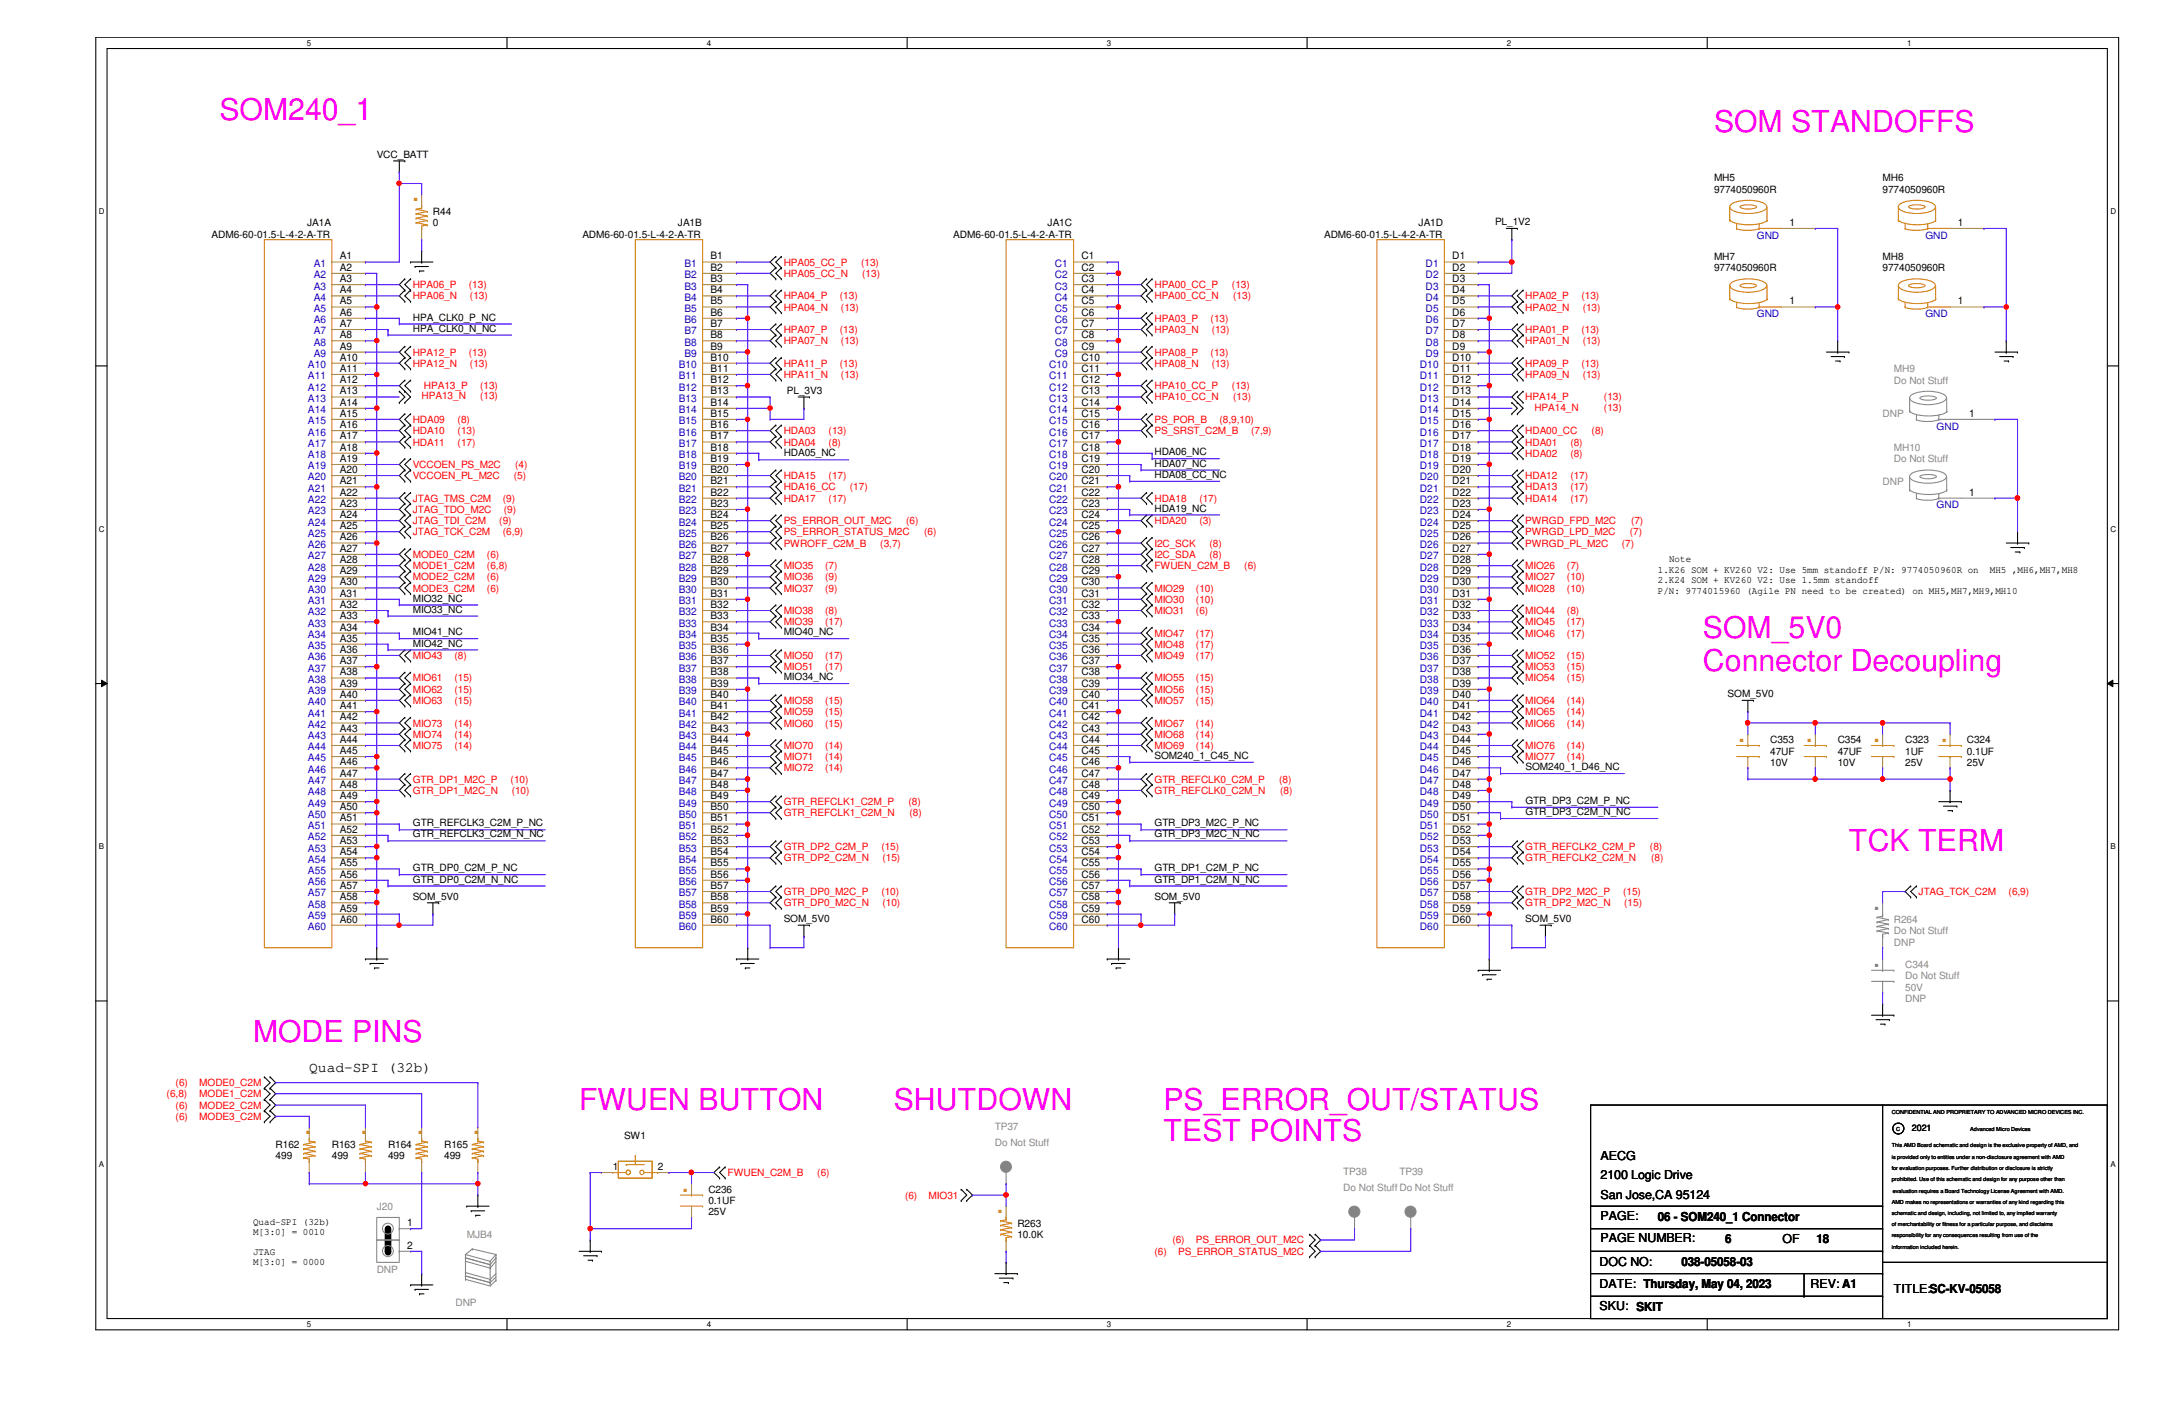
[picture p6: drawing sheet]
<svg xmlns="http://www.w3.org/2000/svg" width="432mm" height="279mm" viewBox="0 0 432 279" stroke-linecap="round" stroke-linejoin="round" font-family="sans-serif">
<defs><g id="words">
<g font-size="6" fill="#f0f">
<text x="43.6" y="24">SOM240_1</text>
<text x="340.9" y="26.2">SOM STANDOFFS</text>
<text x="338.7" y="126.8">SOM_5V0</text>
<text x="338.7" y="133.5">Connector Decoupling</text>
<text x="367.7" y="169.2">TCK TERM</text>
<text x="50.3" y="207.3">MODE PINS</text>
<text x="115.2" y="220.7">FWUEN BUTTON</text>
<text x="177.8" y="220.7">SHUTDOWN</text>
<text x="231.4" y="220.7">PS_ERROR_OUT/STATUS</text>
<text x="231.4" y="226.9">TEST POINTS</text>
</g>
<g font-size="6" fill="#cc8006">
<text x="81.9" y="40">.</text>
<text x="345.6" y="147.6">.</text>
<text x="359" y="147.6">.</text>
<text x="372.4" y="147.6">.</text>
<text x="385.9" y="147.6">.</text>
<text x="60.4" y="225.6">.</text>
<text x="71.6" y="225.6">.</text>
<text x="82.8" y="225.6">.</text>
<text x="93.9" y="225.6">.</text>
<text x="135.5" y="237">.</text>
<text x="198.1" y="241.2">.</text>
</g>
<g font-size="6" fill="#878787">
<text x="372.4" y="180.9">.</text>
<text x="372.4" y="192.3">.</text>
</g>
<text font-size="2.9" x="61.5" y="213.1">Quad-SPI (32b)</text>
<g font-size="2.5">
<text x="318.3" y="230.7">AECG</text>
<text x="318.3" y="234.5">2100 Logic Drive</text>
<text x="318.3" y="238.3">San Jose,CA 95124</text>
<text x="318.3" y="242.6">PAGE:</text>
<text x="329.7" y="242.8">06 - SOM240_1 Connector</text>
<text x="318.1" y="251.7">DOC NO:</text>
<text x="318.3" y="247.1">PAGE NUMBER:</text>
<text x="334.4" y="251.7">038-05058-03</text>
<text x="343.2" y="247.3">6</text>
<text x="354.5" y="247.3">OF</text>
<text x="361.3" y="247.3">18</text>
<text x="318.1" y="256.2">DATE: Thursday, May 04, 2023</text>
<text x="360.1" y="256.2">REV: A1</text>
<text x="376.7" y="257.1">TITLE:SC-KV-05058</text>
<text x="318.1" y="260.4">SKU: SKIT</text>
</g>
<g font-size="2">
<text x="74.9" y="31.4">VCC_BATT</text>
<text x="340.9" y="38.3">9774050960R</text>
<text x="340.9" y="36.1">MH5</text>
<text x="374.4" y="38.3">9774050960R</text>
<text x="374.4" y="36.1">MH6</text>
<text x="42.1" y="47.2">ADM6-60-01.5-L-4-2-A-TR</text>
<text x="61.1" y="45">JA1A</text>
<text x="86.1" y="45">0</text>
<text x="86.1" y="42.8">R44</text>
<text x="115.8" y="47.2">ADM6-60-01.5-L-4-2-A-TR</text>
<text x="134.8" y="45">JA1B</text>
<text x="189.6" y="47.2">ADM6-60-01.5-L-4-2-A-TR</text>
<text x="208.4" y="45">JA1C</text>
<text x="263.4" y="47.2">ADM6-60-01.5-L-4-2-A-TR</text>
<text x="282.2" y="45">JA1D</text>
<text x="297.3" y="44.8">PL_1V2</text>
<text x="355.9" y="44.9">1</text>
<text x="389.4" y="44.9">1</text>
<text x="67.6" y="51.6">A1</text>
<text x="67.6" y="53.8">A2</text>
<text x="141.3" y="51.6">B1</text>
<text x="141.3" y="53.8">B2</text>
<text x="215.1" y="51.6">C1</text>
<text x="215.1" y="53.8">C2</text>
<text x="288.8" y="51.6">D1</text>
<text x="288.8" y="53.8">D2</text>
<text x="340.9" y="53.9">9774050960R</text>
<text x="340.9" y="51.7">MH7</text>
<text x="374.4" y="53.9">9774050960R</text>
<text x="374.4" y="51.7">MH8</text>
<text x="67.6" y="56.1">A3</text>
<text x="67.6" y="58.3">A4</text>
<text x="141.3" y="56.1">B3</text>
<text x="141.3" y="58.3">B4</text>
<text x="215.1" y="56.1">C3</text>
<text x="215.1" y="58.3">C4</text>
<text x="288.8" y="56.1">D3</text>
<text x="288.8" y="58.3">D4</text>
<text x="67.6" y="60.5">A5</text>
<text x="67.6" y="62.8">A6</text>
<text x="67.6" y="65">A7</text>
<text x="82.1" y="63.8">HPA_CLK0_P_NC</text>
<text x="82.1" y="66">HPA_CLK0_N_NC</text>
<text x="141.3" y="60.5">B5</text>
<text x="141.3" y="62.8">B6</text>
<text x="141.3" y="65">B7</text>
<text x="215.1" y="60.5">C5</text>
<text x="215.1" y="62.8">C6</text>
<text x="215.1" y="65">C7</text>
<text x="288.8" y="60.5">D5</text>
<text x="288.8" y="62.8">D6</text>
<text x="288.8" y="65">D7</text>
<text x="355.9" y="60.5">1</text>
<text x="389.4" y="60.5">1</text>
<text x="67.6" y="67.3">A8</text>
<text x="67.6" y="69.5">A9</text>
<text x="67.6" y="71.7">A10</text>
<text x="141.3" y="67.3">B8</text>
<text x="141.3" y="69.5">B9</text>
<text x="141.3" y="71.7">B10</text>
<text x="215.1" y="67.3">C8</text>
<text x="215.1" y="69.5">C9</text>
<text x="215.1" y="71.7">C10</text>
<text x="288.8" y="67.3">D8</text>
<text x="288.8" y="69.5">D9</text>
<text x="288.8" y="71.7">D10</text>
<text x="67.6" y="74">A11</text>
<text x="67.6" y="76.2">A12</text>
<text x="141.3" y="74">B11</text>
<text x="141.3" y="76.2">B12</text>
<text x="215.1" y="74">C11</text>
<text x="215.1" y="76.2">C12</text>
<text x="288.8" y="74">D11</text>
<text x="288.8" y="76.2">D12</text>
<text x="67.6" y="78.4">A13</text>
<text x="67.6" y="80.7">A14</text>
<text x="67.6" y="82.9">A15</text>
<text x="141.3" y="78.4">B13</text>
<text x="141.3" y="80.7">B14</text>
<text x="141.3" y="82.9">B15</text>
<text x="156.5" y="78.3">PL_3V3</text>
<text x="215.1" y="78.4">C13</text>
<text x="215.1" y="80.7">C14</text>
<text x="215.1" y="82.9">C15</text>
<text x="288.8" y="78.4">D13</text>
<text x="288.8" y="80.7">D14</text>
<text x="288.8" y="82.9">D15</text>
<text x="391.7" y="82.9">1</text>
<text x="67.6" y="85.1">A16</text>
<text x="67.6" y="87.4">A17</text>
<text x="67.6" y="89.6">A18</text>
<text x="141.3" y="85.1">B16</text>
<text x="141.3" y="87.4">B17</text>
<text x="141.3" y="89.6">B18</text>
<text x="215.1" y="85.1">C16</text>
<text x="215.1" y="87.4">C17</text>
<text x="215.1" y="89.6">C18</text>
<text x="288.8" y="85.1">D16</text>
<text x="288.8" y="87.4">D17</text>
<text x="288.8" y="89.6">D18</text>
<text x="67.6" y="91.9">A19</text>
<text x="67.6" y="94.1">A20</text>
<text x="141.3" y="91.9">B19</text>
<text x="141.3" y="94.1">B20</text>
<text x="155.9" y="90.8">HDA05_NC</text>
<text x="215.1" y="91.9">C19</text>
<text x="215.1" y="94.1">C20</text>
<text x="229.6" y="92.8">HDA07_NC</text>
<text x="229.6" y="90.6">HDA06_NC</text>
<text x="229.6" y="95">HDA08_CC_NC</text>
<text x="288.8" y="91.9">D19</text>
<text x="288.8" y="94.1">D20</text>
<text x="67.6" y="96.3">A21</text>
<text x="67.6" y="98.6">A22</text>
<text x="67.6" y="100.8">A23</text>
<text x="141.3" y="96.3">B21</text>
<text x="141.3" y="98.6">B22</text>
<text x="141.3" y="100.8">B23</text>
<text x="215.1" y="96.3">C21</text>
<text x="215.1" y="98.6">C22</text>
<text x="215.1" y="100.8">C23</text>
<text x="229.6" y="101.7">HDA19_NC</text>
<text x="288.8" y="96.3">D21</text>
<text x="288.8" y="98.6">D22</text>
<text x="288.8" y="100.8">D23</text>
<text x="391.7" y="98.6">1</text>
<text x="67.6" y="103">A24</text>
<text x="67.6" y="105.2">A25</text>
<text x="67.6" y="107.5">A26</text>
<text x="141.3" y="103">B24</text>
<text x="141.3" y="105.2">B25</text>
<text x="141.3" y="107.5">B26</text>
<text x="215.1" y="103">C24</text>
<text x="215.1" y="105.2">C25</text>
<text x="215.1" y="107.5">C26</text>
<text x="288.8" y="103">D24</text>
<text x="288.8" y="105.2">D25</text>
<text x="288.8" y="107.5">D26</text>
<text x="67.6" y="109.7">A27</text>
<text x="67.6" y="112">A28</text>
<text x="141.3" y="109.7">B27</text>
<text x="141.3" y="112">B28</text>
<text x="215.1" y="109.7">C27</text>
<text x="215.1" y="112">C28</text>
<text x="288.8" y="109.7">D27</text>
<text x="288.8" y="112">D28</text>
<text x="332" y="111.8">Note</text>
<text x="67.6" y="114.2">A29</text>
<text x="67.6" y="116.4">A30</text>
<text x="67.6" y="118.7">A31</text>
<text x="82.1" y="119.6">MIO32_NC</text>
<text x="141.3" y="114.2">B29</text>
<text x="141.3" y="116.4">B30</text>
<text x="141.3" y="118.7">B31</text>
<text x="215.1" y="114.2">C29</text>
<text x="215.1" y="116.4">C30</text>
<text x="215.1" y="118.7">C31</text>
<text x="288.8" y="114.2">D29</text>
<text x="288.8" y="116.4">D30</text>
<text x="288.8" y="118.7">D31</text>
<text x="329.7" y="114">1.K26 SOM + KV260 V2: Use 5mm standoff P/N: 9774050960R on</text>
<text x="329.7" y="116">2.K24 SOM + KV260 V2: Use 1.5mm standoff</text>
<text x="329.7" y="118">P/N: 9774015960 (Agile PN need to be created) on MH5,MH7,MH9,MH10</text>
<text x="395.8" y="114">MH5 ,MH6,MH7,MH8</text>
<text x="67.6" y="120.9">A32</text>
<text x="67.6" y="123.1">A33</text>
<text x="67.6" y="125.4">A34</text>
<text x="82.1" y="121.8">MIO33_NC</text>
<text x="141.3" y="120.9">B32</text>
<text x="141.3" y="123.1">B33</text>
<text x="141.3" y="125.4">B34</text>
<text x="215.1" y="120.9">C32</text>
<text x="215.1" y="123.1">C33</text>
<text x="215.1" y="125.4">C34</text>
<text x="288.8" y="120.9">D32</text>
<text x="288.8" y="123.1">D33</text>
<text x="288.8" y="125.4">D34</text>
<text x="67.6" y="127.6">A35</text>
<text x="67.6" y="129.8">A36</text>
<text x="82.1" y="128.6">MIO42_NC</text>
<text x="82.1" y="126.3">MIO41_NC</text>
<text x="141.3" y="127.6">B35</text>
<text x="141.3" y="129.8">B36</text>
<text x="155.9" y="126.3">MIO40_NC</text>
<text x="215.1" y="127.6">C35</text>
<text x="215.1" y="129.8">C36</text>
<text x="288.8" y="127.6">D35</text>
<text x="288.8" y="129.8">D36</text>
<text x="67.6" y="132.1">A37</text>
<text x="67.6" y="134.3">A38</text>
<text x="67.6" y="136.6">A39</text>
<text x="141.3" y="132.1">B37</text>
<text x="141.3" y="134.3">B38</text>
<text x="141.3" y="136.6">B39</text>
<text x="155.9" y="135.3">MIO34_NC</text>
<text x="215.1" y="132.1">C37</text>
<text x="215.1" y="134.3">C38</text>
<text x="215.1" y="136.6">C39</text>
<text x="288.8" y="132.1">D37</text>
<text x="288.8" y="134.3">D38</text>
<text x="288.8" y="136.6">D39</text>
<text x="67.6" y="138.8">A40</text>
<text x="67.6" y="141">A41</text>
<text x="67.6" y="143.3">A42</text>
<text x="141.3" y="138.8">B40</text>
<text x="141.3" y="141">B41</text>
<text x="141.3" y="143.3">B42</text>
<text x="215.1" y="138.8">C40</text>
<text x="215.1" y="141">C41</text>
<text x="215.1" y="143.3">C42</text>
<text x="288.8" y="138.8">D40</text>
<text x="288.8" y="141">D41</text>
<text x="288.8" y="143.3">D42</text>
<text x="343.6" y="138.6">SOM_5V0</text>
<text x="67.6" y="145.5">A43</text>
<text x="67.6" y="147.7">A44</text>
<text x="67.6" y="149.9">A45</text>
<text x="141.3" y="145.5">B43</text>
<text x="141.3" y="147.7">B44</text>
<text x="141.3" y="149.9">B45</text>
<text x="215.1" y="145.5">C43</text>
<text x="215.1" y="147.7">C44</text>
<text x="215.1" y="149.9">C45</text>
<text x="288.8" y="145.5">D43</text>
<text x="288.8" y="147.7">D44</text>
<text x="288.8" y="149.9">D45</text>
<text x="352.1" y="147.8">C353</text>
<text x="365.5" y="147.8">C354</text>
<text x="378.9" y="147.8">C323</text>
<text x="391.2" y="147.8">C324</text>
<text x="67.6" y="152.2">A46</text>
<text x="67.6" y="154.4">A47</text>
<text x="141.3" y="152.2">B46</text>
<text x="141.3" y="154.4">B47</text>
<text x="215.1" y="152.2">C46</text>
<text x="215.1" y="154.4">C47</text>
<text x="229.6" y="150.9">SOM240_1_C45_NC</text>
<text x="288.8" y="152.2">D46</text>
<text x="288.8" y="154.4">D47</text>
<text x="303.4" y="153.2">SOM240_1_D46_NC</text>
<text x="352.1" y="150.1">47UF</text>
<text x="352.1" y="152.3">10V</text>
<text x="365.5" y="150.1">47UF</text>
<text x="365.5" y="152.3">10V</text>
<text x="378.9" y="150.1">1UF</text>
<text x="378.9" y="152.3">25V</text>
<text x="391.2" y="150.1">0.1UF</text>
<text x="391.2" y="152.3">25V</text>
<text x="67.6" y="156.7">A48</text>
<text x="67.6" y="158.9">A49</text>
<text x="67.6" y="161.1">A50</text>
<text x="141.3" y="156.7">B48</text>
<text x="141.3" y="158.9">B49</text>
<text x="141.3" y="161.1">B50</text>
<text x="215.1" y="156.7">C48</text>
<text x="215.1" y="158.9">C49</text>
<text x="215.1" y="161.1">C50</text>
<text x="288.8" y="156.7">D48</text>
<text x="288.8" y="158.9">D49</text>
<text x="288.8" y="161.1">D50</text>
<text x="303.4" y="159.9">GTR_DP3_C2M_P_NC</text>
<text x="67.6" y="163.4">A51</text>
<text x="67.6" y="165.6">A52</text>
<text x="67.6" y="167.9">A53</text>
<text x="82.1" y="164.3">GTR_REFCLK3_C2M_P_NC</text>
<text x="82.1" y="166.5">GTR_REFCLK3_C2M_N_NC</text>
<text x="141.3" y="163.4">B51</text>
<text x="141.3" y="165.6">B52</text>
<text x="141.3" y="167.9">B53</text>
<text x="215.1" y="163.4">C51</text>
<text x="215.1" y="165.6">C52</text>
<text x="215.1" y="167.9">C53</text>
<text x="229.6" y="164.3">GTR_DP3_M2C_P_NC</text>
<text x="229.6" y="166.5">GTR_DP3_M2C_N_NC</text>
<text x="288.8" y="163.4">D51</text>
<text x="288.8" y="165.6">D52</text>
<text x="288.8" y="167.9">D53</text>
<text x="303.4" y="162.1">GTR_DP3_C2M_N_NC</text>
<text x="67.6" y="170.1">A54</text>
<text x="67.6" y="172.3">A55</text>
<text x="82.1" y="173.3">GTR_DP0_C2M_P_NC</text>
<text x="141.3" y="170.1">B54</text>
<text x="141.3" y="172.3">B55</text>
<text x="215.1" y="170.1">C54</text>
<text x="215.1" y="172.3">C55</text>
<text x="229.6" y="173.3">GTR_DP1_C2M_P_NC</text>
<text x="288.8" y="170.1">D54</text>
<text x="288.8" y="172.3">D55</text>
<text x="67.6" y="174.5">A56</text>
<text x="67.6" y="176.8">A57</text>
<text x="67.6" y="179">A58</text>
<text x="82.1" y="178.9">SOM_5V0</text>
<text x="82.1" y="175.5">GTR_DP0_C2M_N_NC</text>
<text x="141.3" y="174.5">B56</text>
<text x="141.3" y="176.8">B57</text>
<text x="141.3" y="179">B58</text>
<text x="215.1" y="174.5">C56</text>
<text x="215.1" y="176.8">C57</text>
<text x="215.1" y="179">C58</text>
<text x="229.6" y="178.9">SOM_5V0</text>
<text x="229.6" y="175.5">GTR_DP1_C2M_N_NC</text>
<text x="288.8" y="174.5">D56</text>
<text x="288.8" y="176.8">D57</text>
<text x="288.8" y="179">D58</text>
<text x="67.6" y="181.3">A59</text>
<text x="67.6" y="183.5">A60</text>
<text x="141.3" y="181.3">B59</text>
<text x="141.3" y="183.5">B60</text>
<text x="155.9" y="183.3">SOM_5V0</text>
<text x="215.1" y="181.3">C59</text>
<text x="215.1" y="183.5">C60</text>
<text x="288.8" y="181.3">D59</text>
<text x="288.8" y="183.5">D60</text>
<text x="303.4" y="183.3">SOM_5V0</text>
<text x="124.1" y="226.5">SW1</text>
<text x="54.8" y="230.5">499</text>
<text x="54.8" y="228.3">R162</text>
<text x="66" y="230.5">499</text>
<text x="66" y="228.3">R163</text>
<text x="77.2" y="230.5">499</text>
<text x="77.2" y="228.3">R164</text>
<text x="88.3" y="230.5">499</text>
<text x="88.3" y="228.3">R165</text>
<text x="121.9" y="232.7">1</text>
<text x="130.8" y="232.7">2</text>
<text x="140.9" y="237.2">C236</text>
<text x="140.9" y="239.5">0.1UF</text>
<text x="50.3" y="243.7">Quad-SPI (32b)</text>
<text x="50.3" y="245.7">M[3:0] = 0010</text>
<text x="81" y="243.8">1</text>
<text x="140.9" y="241.7">25V</text>
<text x="202.4" y="243.9">R263</text>
<text x="50.3" y="249.6">JTAG</text>
<text x="50.3" y="251.6">M[3:0] = 0000</text>
<text x="81" y="248.3">2</text>
<text x="202.4" y="246.2">10.0K</text>
</g>
<g font-size="2" fill="#00c">
<text x="349.4" y="47.5">GND</text>
<text x="382.9" y="47.5">GND</text>
<text x="62.4" y="53.1">A1</text>
<text x="136.1" y="53.1">B1</text>
<text x="209.8" y="53.1">C1</text>
<text x="283.5" y="53.1">D1</text>
<text x="62.4" y="55.3">A2</text>
<text x="62.4" y="57.6">A3</text>
<text x="62.4" y="59.8">A4</text>
<text x="136.1" y="55.3">B2</text>
<text x="136.1" y="57.6">B3</text>
<text x="136.1" y="59.8">B4</text>
<text x="209.8" y="55.3">C2</text>
<text x="209.8" y="57.6">C3</text>
<text x="209.8" y="59.8">C4</text>
<text x="283.5" y="55.3">D2</text>
<text x="283.5" y="57.6">D3</text>
<text x="283.5" y="59.8">D4</text>
<text x="62.4" y="62">A5</text>
<text x="62.4" y="64.3">A6</text>
<text x="136.1" y="62">B5</text>
<text x="136.1" y="64.3">B6</text>
<text x="209.8" y="62">C5</text>
<text x="209.8" y="64.3">C6</text>
<text x="283.5" y="62">D5</text>
<text x="283.5" y="64.3">D6</text>
<text x="349.4" y="63.1">GND</text>
<text x="382.9" y="63.1">GND</text>
<text x="62.4" y="66.5">A7</text>
<text x="62.4" y="68.7">A8</text>
<text x="62.4" y="71">A9</text>
<text x="136.1" y="66.5">B7</text>
<text x="136.1" y="68.7">B8</text>
<text x="136.1" y="71">B9</text>
<text x="209.8" y="66.5">C7</text>
<text x="209.8" y="68.7">C8</text>
<text x="209.8" y="71">C9</text>
<text x="283.5" y="66.5">D7</text>
<text x="283.5" y="68.7">D8</text>
<text x="283.5" y="71">D9</text>
<text x="61.3" y="73.2">A10</text>
<text x="61.3" y="75.4">A11</text>
<text x="61.3" y="77.7">A12</text>
<text x="135" y="73.2">B10</text>
<text x="135" y="75.4">B11</text>
<text x="135" y="77.7">B12</text>
<text x="208.7" y="73.2">C10</text>
<text x="208.7" y="75.4">C11</text>
<text x="208.7" y="77.7">C12</text>
<text x="282.4" y="73.2">D10</text>
<text x="282.4" y="75.4">D11</text>
<text x="282.4" y="77.7">D12</text>
<text x="61.3" y="79.9">A13</text>
<text x="61.3" y="82.2">A14</text>
<text x="135" y="79.9">B13</text>
<text x="135" y="82.2">B14</text>
<text x="208.7" y="79.9">C13</text>
<text x="208.7" y="82.2">C14</text>
<text x="282.4" y="79.9">D13</text>
<text x="282.4" y="82.2">D14</text>
<text x="61.3" y="84.4">A15</text>
<text x="61.3" y="86.6">A16</text>
<text x="61.3" y="88.9">A17</text>
<text x="135" y="84.4">B15</text>
<text x="135" y="86.6">B16</text>
<text x="135" y="88.9">B17</text>
<text x="208.7" y="84.4">C15</text>
<text x="208.7" y="86.6">C16</text>
<text x="208.7" y="88.9">C17</text>
<text x="282.4" y="84.4">D15</text>
<text x="282.4" y="86.6">D16</text>
<text x="282.4" y="88.9">D17</text>
<text x="385.2" y="85.5">GND</text>
<text x="61.3" y="91.1">A18</text>
<text x="61.3" y="93.3">A19</text>
<text x="61.3" y="95.5">A20</text>
<text x="135" y="91.1">B18</text>
<text x="135" y="93.3">B19</text>
<text x="135" y="95.5">B20</text>
<text x="208.7" y="91.1">C18</text>
<text x="208.7" y="93.3">C19</text>
<text x="208.7" y="95.5">C20</text>
<text x="282.4" y="91.1">D18</text>
<text x="282.4" y="93.3">D19</text>
<text x="282.4" y="95.5">D20</text>
<text x="61.3" y="97.8">A21</text>
<text x="61.3" y="100">A22</text>
<text x="135" y="97.8">B21</text>
<text x="135" y="100">B22</text>
<text x="208.7" y="97.8">C21</text>
<text x="208.7" y="100">C22</text>
<text x="282.4" y="97.8">D21</text>
<text x="282.4" y="100">D22</text>
<text x="385.2" y="101.1">GND</text>
<text x="61.3" y="102.3">A23</text>
<text x="61.3" y="104.5">A24</text>
<text x="61.3" y="106.7">A25</text>
<text x="135" y="102.3">B23</text>
<text x="135" y="104.5">B24</text>
<text x="135" y="106.7">B25</text>
<text x="208.7" y="102.3">C23</text>
<text x="208.7" y="104.5">C24</text>
<text x="208.7" y="106.7">C25</text>
<text x="282.4" y="102.3">D23</text>
<text x="282.4" y="104.5">D24</text>
<text x="282.4" y="106.7">D25</text>
<text x="61.3" y="109">A26</text>
<text x="61.3" y="111.2">A27</text>
<text x="61.3" y="113.5">A28</text>
<text x="135" y="109">B26</text>
<text x="135" y="111.2">B27</text>
<text x="135" y="113.5">B28</text>
<text x="208.7" y="109">C26</text>
<text x="208.7" y="111.2">C27</text>
<text x="208.7" y="113.5">C28</text>
<text x="282.4" y="109">D26</text>
<text x="282.4" y="111.2">D27</text>
<text x="282.4" y="113.5">D28</text>
<text x="61.3" y="115.7">A29</text>
<text x="61.3" y="117.9">A30</text>
<text x="135" y="115.7">B29</text>
<text x="135" y="117.9">B30</text>
<text x="208.7" y="115.7">C29</text>
<text x="208.7" y="117.9">C30</text>
<text x="282.4" y="115.7">D29</text>
<text x="282.4" y="117.9">D30</text>
<text x="61.3" y="120.1">A31</text>
<text x="61.3" y="122.4">A32</text>
<text x="61.3" y="124.6">A33</text>
<text x="135" y="120.1">B31</text>
<text x="135" y="122.4">B32</text>
<text x="135" y="124.6">B33</text>
<text x="208.7" y="120.1">C31</text>
<text x="208.7" y="122.4">C32</text>
<text x="208.7" y="124.6">C33</text>
<text x="282.4" y="120.1">D31</text>
<text x="282.4" y="122.4">D32</text>
<text x="282.4" y="124.6">D33</text>
<text x="61.3" y="126.9">A34</text>
<text x="61.3" y="129.1">A35</text>
<text x="61.3" y="131.3">A36</text>
<text x="135" y="126.9">B34</text>
<text x="135" y="129.1">B35</text>
<text x="135" y="131.3">B36</text>
<text x="208.7" y="126.9">C34</text>
<text x="208.7" y="129.1">C35</text>
<text x="208.7" y="131.3">C36</text>
<text x="282.4" y="126.9">D34</text>
<text x="282.4" y="129.1">D35</text>
<text x="282.4" y="131.3">D36</text>
<text x="61.3" y="133.6">A37</text>
<text x="61.3" y="135.8">A38</text>
<text x="135" y="133.6">B37</text>
<text x="135" y="135.8">B38</text>
<text x="208.7" y="133.6">C37</text>
<text x="208.7" y="135.8">C38</text>
<text x="282.4" y="133.6">D37</text>
<text x="282.4" y="135.8">D38</text>
<text x="61.3" y="138">A39</text>
<text x="61.3" y="140.2">A40</text>
<text x="61.3" y="142.5">A41</text>
<text x="135" y="138">B39</text>
<text x="135" y="140.2">B40</text>
<text x="135" y="142.5">B41</text>
<text x="208.7" y="138">C39</text>
<text x="208.7" y="140.2">C40</text>
<text x="208.7" y="142.5">C41</text>
<text x="282.4" y="138">D39</text>
<text x="282.4" y="140.2">D40</text>
<text x="282.4" y="142.5">D41</text>
<text x="61.3" y="144.7">A42</text>
<text x="61.3" y="147">A43</text>
<text x="61.3" y="149.2">A44</text>
<text x="135" y="144.7">B42</text>
<text x="135" y="147">B43</text>
<text x="135" y="149.2">B44</text>
<text x="208.7" y="144.7">C42</text>
<text x="208.7" y="147">C43</text>
<text x="208.7" y="149.2">C44</text>
<text x="282.4" y="144.7">D42</text>
<text x="282.4" y="147">D43</text>
<text x="282.4" y="149.2">D44</text>
<text x="61.3" y="151.4">A45</text>
<text x="61.3" y="153.7">A46</text>
<text x="61.3" y="155.9">A47</text>
<text x="135" y="151.4">B45</text>
<text x="135" y="153.7">B46</text>
<text x="135" y="155.9">B47</text>
<text x="208.7" y="151.4">C45</text>
<text x="208.7" y="153.7">C46</text>
<text x="208.7" y="155.9">C47</text>
<text x="282.4" y="151.4">D45</text>
<text x="282.4" y="153.7">D46</text>
<text x="282.4" y="155.9">D47</text>
<text x="61.3" y="158.2">A48</text>
<text x="61.3" y="160.4">A49</text>
<text x="135" y="158.2">B48</text>
<text x="135" y="160.4">B49</text>
<text x="208.7" y="158.2">C48</text>
<text x="208.7" y="160.4">C49</text>
<text x="282.4" y="158.2">D48</text>
<text x="282.4" y="160.4">D49</text>
<text x="61.3" y="162.6">A50</text>
<text x="61.3" y="164.8">A51</text>
<text x="61.3" y="167.1">A52</text>
<text x="135" y="162.6">B50</text>
<text x="135" y="164.8">B51</text>
<text x="135" y="167.1">B52</text>
<text x="208.7" y="162.6">C50</text>
<text x="208.7" y="164.8">C51</text>
<text x="208.7" y="167.1">C52</text>
<text x="282.4" y="162.6">D50</text>
<text x="282.4" y="164.8">D51</text>
<text x="282.4" y="167.1">D52</text>
<text x="61.3" y="169.3">A53</text>
<text x="61.3" y="171.6">A54</text>
<text x="61.3" y="173.8">A55</text>
<text x="135" y="169.3">B53</text>
<text x="135" y="171.6">B54</text>
<text x="135" y="173.8">B55</text>
<text x="208.7" y="169.3">C53</text>
<text x="208.7" y="171.6">C54</text>
<text x="208.7" y="173.8">C55</text>
<text x="282.4" y="169.3">D53</text>
<text x="282.4" y="171.6">D54</text>
<text x="282.4" y="173.8">D55</text>
<text x="61.3" y="176">A56</text>
<text x="61.3" y="178.3">A57</text>
<text x="135" y="176">B56</text>
<text x="135" y="178.3">B57</text>
<text x="208.7" y="176">C56</text>
<text x="208.7" y="178.3">C57</text>
<text x="282.4" y="176">D56</text>
<text x="282.4" y="178.3">D57</text>
<text x="61.3" y="180.5">A58</text>
<text x="61.3" y="182.8">A59</text>
<text x="61.3" y="185">A60</text>
<text x="135" y="180.5">B58</text>
<text x="135" y="182.8">B59</text>
<text x="135" y="185">B60</text>
<text x="208.7" y="180.5">C58</text>
<text x="208.7" y="182.8">C59</text>
<text x="208.7" y="185">C60</text>
<text x="282.4" y="180.5">D58</text>
<text x="282.4" y="182.8">D59</text>
<text x="282.4" y="185">D60</text>
</g>
<g font-size="2" fill="#f00">
<text x="155.9" y="52.8">HPA05_CC_P</text>
<text x="171.3" y="52.8">(13)</text>
<text x="82.1" y="57.3">HPA06_P</text>
<text x="82.1" y="59.5">HPA06_N</text>
<text x="93.3" y="57.3">(13)</text>
<text x="93.5" y="59.5">(13)</text>
<text x="155.9" y="55.1">HPA05_CC_N</text>
<text x="155.9" y="59.5">HPA04_P</text>
<text x="167" y="59.5">(13)</text>
<text x="171.5" y="55.1">(13)</text>
<text x="229.6" y="57.3">HPA00_CC_P</text>
<text x="229.6" y="59.5">HPA00_CC_N</text>
<text x="245" y="57.3">(13)</text>
<text x="245.3" y="59.5">(13)</text>
<text x="303.4" y="59.5">HPA02_P</text>
<text x="314.5" y="59.5">(13)</text>
<text x="155.9" y="61.8">HPA04_N</text>
<text x="167.3" y="61.8">(13)</text>
<text x="229.6" y="64">HPA03_P</text>
<text x="240.8" y="64">(13)</text>
<text x="303.4" y="61.8">HPA02_N</text>
<text x="314.8" y="61.8">(13)</text>
<text x="82.1" y="70.7">HPA12_P</text>
<text x="93.3" y="70.7">(13)</text>
<text x="155.9" y="66.3">HPA07_P</text>
<text x="155.9" y="68.5">HPA07_N</text>
<text x="167" y="66.3">(13)</text>
<text x="167.3" y="68.5">(13)</text>
<text x="229.6" y="70.7">HPA08_P</text>
<text x="229.6" y="66.3">HPA03_N</text>
<text x="240.8" y="70.7">(13)</text>
<text x="241" y="66.3">(13)</text>
<text x="303.4" y="66.3">HPA01_P</text>
<text x="303.4" y="68.5">HPA01_N</text>
<text x="314.5" y="66.3">(13)</text>
<text x="314.8" y="68.5">(13)</text>
<text x="82.1" y="72.9">HPA12_N</text>
<text x="84.3" y="77.4">HPA13_P</text>
<text x="93.5" y="72.9">(13)</text>
<text x="95.5" y="77.4">(13)</text>
<text x="155.9" y="72.9">HPA11_P</text>
<text x="155.9" y="75.2">HPA11_N</text>
<text x="167" y="72.9">(13)</text>
<text x="167.3" y="75.2">(13)</text>
<text x="229.6" y="77.4">HPA10_CC_P</text>
<text x="229.6" y="72.9">HPA08_N</text>
<text x="241" y="72.9">(13)</text>
<text x="245" y="77.4">(13)</text>
<text x="303.4" y="72.9">HPA09_P</text>
<text x="303.4" y="75.2">HPA09_N</text>
<text x="314.5" y="72.9">(13)</text>
<text x="314.8" y="75.2">(13)</text>
<text x="83.9" y="79.4">HPA13_N</text>
<text x="95.5" y="79.4">(13)</text>
<text x="229.6" y="79.6">HPA10_CC_N</text>
<text x="245.3" y="79.6">(13)</text>
<text x="303.4" y="79.6">HPA14_P</text>
<text x="305.2" y="81.7">HPA14_N</text>
<text x="319" y="81.7">(13)</text>
<text x="319" y="79.6">(13)</text>
<text x="82.1" y="84.1">HDA09</text>
<text x="82.1" y="86.4">HDA10</text>
<text x="82.1" y="88.6">HDA11</text>
<text x="91" y="84.1">(8)</text>
<text x="91" y="86.4">(13)</text>
<text x="91" y="88.6">(17)</text>
<text x="155.9" y="86.4">HDA03</text>
<text x="155.9" y="88.6">HDA04</text>
<text x="164.8" y="86.4">(13)</text>
<text x="164.8" y="88.6">(8)</text>
<text x="229.6" y="86.4">PS_SRST_C2M_B</text>
<text x="229.6" y="84.1">PS_POR_B</text>
<text x="242.6" y="84.1">(8,9,10)</text>
<text x="248.8" y="86.4">(7,9)</text>
<text x="303.4" y="86.4">HDA00_CC</text>
<text x="303.4" y="88.6">HDA01</text>
<text x="312.3" y="88.6">(8)</text>
<text x="316.6" y="86.4">(8)</text>
<text x="82.1" y="93">VCCOEN_PS_M2C</text>
<text x="82.1" y="95.3">VCCOEN_PL_M2C</text>
<text x="102.2" y="95.3">(5)</text>
<text x="102.4" y="93">(4)</text>
<text x="155.9" y="95.3">HDA15</text>
<text x="164.8" y="95.3">(17)</text>
<text x="303.4" y="90.8">HDA02</text>
<text x="303.4" y="95.3">HDA12</text>
<text x="312.3" y="90.8">(8)</text>
<text x="312.3" y="95.3">(17)</text>
<text x="82.1" y="99.8">JTAG_TMS_C2M</text>
<text x="82.1" y="102">JTAG_TDO_M2C</text>
<text x="100" y="99.8">(9)</text>
<text x="100.2" y="102">(9)</text>
<text x="155.9" y="97.5">HDA16_CC</text>
<text x="155.9" y="99.8">HDA17</text>
<text x="164.8" y="99.8">(17)</text>
<text x="169" y="97.5">(17)</text>
<text x="229.6" y="99.8">HDA18</text>
<text x="238.5" y="99.8">(17)</text>
<text x="303.4" y="97.5">HDA13</text>
<text x="303.4" y="99.8">HDA14</text>
<text x="312.3" y="97.5">(17)</text>
<text x="312.3" y="99.8">(17)</text>
<text x="82.1" y="104.2">JTAG_TDI_C2M</text>
<text x="82.1" y="106.5">JTAG_TCK_C2M</text>
<text x="99.3" y="104.2">(9)</text>
<text x="100" y="106.5">(6,9)</text>
<text x="155.9" y="104.2">PS_ERROR_OUT_M2C</text>
<text x="155.9" y="106.5">PS_ERROR_STATUS_M2C</text>
<text x="180.2" y="104.2">(6)</text>
<text x="183.8" y="106.5">(6)</text>
<text x="229.6" y="104.2">HDA20</text>
<text x="238.5" y="104.2">(3)</text>
<text x="303.4" y="104.2">PWRGD_FPD_M2C</text>
<text x="303.4" y="106.5">PWRGD_LPD_M2C</text>
<text x="324.1" y="106.5">(7)</text>
<text x="324.4" y="104.2">(7)</text>
<text x="82.1" y="111">MODE0_C2M</text>
<text x="82.1" y="113.2">MODE1_C2M</text>
<text x="96.9" y="111">(6)</text>
<text x="96.9" y="113.2">(6,8)</text>
<text x="155.9" y="108.7">PWROFF_C2M_B</text>
<text x="155.9" y="113.2">MIO35</text>
<text x="164.1" y="113.2">(7)</text>
<text x="175.1" y="108.7">(3,7)</text>
<text x="229.6" y="108.7">I2C_SCK</text>
<text x="229.6" y="111">I2C_SDA</text>
<text x="229.6" y="113.2">FWUEN_C2M_B</text>
<text x="240.6" y="108.7">(8)</text>
<text x="240.6" y="111">(8)</text>
<text x="247.5" y="113.2">(6)</text>
<text x="303.4" y="108.7">PWRGD_PL_M2C</text>
<text x="303.4" y="113.2">MIO26</text>
<text x="311.7" y="113.2">(7)</text>
<text x="322.6" y="108.7">(7)</text>
<text x="82.1" y="115.4">MODE2_C2M</text>
<text x="82.1" y="117.6">MODE3_C2M</text>
<text x="96.9" y="115.4">(6)</text>
<text x="96.9" y="117.6">(6)</text>
<text x="155.9" y="115.4">MIO36</text>
<text x="155.9" y="117.6">MIO37</text>
<text x="164.1" y="115.4">(9)</text>
<text x="164.1" y="117.6">(9)</text>
<text x="229.6" y="117.6">MIO29</text>
<text x="229.6" y="119.9">MIO30</text>
<text x="237.9" y="117.6">(10)</text>
<text x="237.9" y="119.9">(10)</text>
<text x="303.4" y="115.4">MIO27</text>
<text x="303.4" y="117.6">MIO28</text>
<text x="311.7" y="115.4">(10)</text>
<text x="311.7" y="117.6">(10)</text>
<text x="155.9" y="122.1">MIO38</text>
<text x="155.9" y="124.3">MIO39</text>
<text x="164.1" y="122.1">(8)</text>
<text x="164.1" y="124.3">(17)</text>
<text x="229.6" y="122.1">MIO31</text>
<text x="237.9" y="122.1">(6)</text>
<text x="303.4" y="122.1">MIO44</text>
<text x="303.4" y="124.3">MIO45</text>
<text x="311.7" y="122.1">(8)</text>
<text x="311.7" y="124.3">(17)</text>
<text x="82.1" y="131.1">MIO43</text>
<text x="90.4" y="131.1">(8)</text>
<text x="155.9" y="131.1">MIO50</text>
<text x="164.1" y="131.1">(17)</text>
<text x="229.6" y="126.6">MIO47</text>
<text x="229.6" y="128.8">MIO48</text>
<text x="229.6" y="131.1">MIO49</text>
<text x="237.9" y="126.6">(17)</text>
<text x="237.9" y="128.8">(17)</text>
<text x="237.9" y="131.1">(17)</text>
<text x="303.4" y="126.6">MIO46</text>
<text x="303.4" y="131.1">MIO52</text>
<text x="311.7" y="126.6">(17)</text>
<text x="311.7" y="131.1">(15)</text>
<text x="82.1" y="135.5">MIO61</text>
<text x="82.1" y="137.8">MIO62</text>
<text x="90.4" y="135.5">(15)</text>
<text x="90.4" y="137.8">(15)</text>
<text x="155.9" y="133.3">MIO51</text>
<text x="164.1" y="133.3">(17)</text>
<text x="229.6" y="135.5">MIO55</text>
<text x="229.6" y="137.8">MIO56</text>
<text x="237.9" y="135.5">(15)</text>
<text x="237.9" y="137.8">(15)</text>
<text x="303.4" y="133.3">MIO53</text>
<text x="303.4" y="135.5">MIO54</text>
<text x="311.7" y="133.3">(15)</text>
<text x="311.7" y="135.5">(15)</text>
<text x="82.1" y="140">MIO63</text>
<text x="90.4" y="140">(15)</text>
<text x="155.9" y="140">MIO58</text>
<text x="155.9" y="142.2">MIO59</text>
<text x="164.1" y="140">(15)</text>
<text x="164.1" y="142.2">(15)</text>
<text x="229.6" y="140">MIO57</text>
<text x="237.9" y="140">(15)</text>
<text x="303.4" y="140">MIO64</text>
<text x="303.4" y="142.2">MIO65</text>
<text x="311.7" y="140">(14)</text>
<text x="311.7" y="142.2">(14)</text>
<text x="82.1" y="144.5">MIO73</text>
<text x="82.1" y="146.7">MIO74</text>
<text x="82.1" y="148.9">MIO75</text>
<text x="90.4" y="144.5">(14)</text>
<text x="90.4" y="146.7">(14)</text>
<text x="90.4" y="148.9">(14)</text>
<text x="155.9" y="144.5">MIO60</text>
<text x="155.9" y="148.9">MIO70</text>
<text x="164.1" y="144.5">(15)</text>
<text x="164.1" y="148.9">(14)</text>
<text x="229.6" y="144.5">MIO67</text>
<text x="229.6" y="146.7">MIO68</text>
<text x="229.6" y="148.9">MIO69</text>
<text x="237.9" y="144.5">(14)</text>
<text x="237.9" y="146.7">(14)</text>
<text x="237.9" y="148.9">(14)</text>
<text x="303.4" y="144.5">MIO66</text>
<text x="303.4" y="148.9">MIO76</text>
<text x="311.7" y="144.5">(14)</text>
<text x="311.7" y="148.9">(14)</text>
<text x="82.1" y="155.7">GTR_DP1_M2C_P</text>
<text x="101.6" y="155.7">(10)</text>
<text x="155.9" y="151.2">MIO71</text>
<text x="155.9" y="153.4">MIO72</text>
<text x="164.1" y="151.2">(14)</text>
<text x="164.1" y="153.4">(14)</text>
<text x="229.6" y="155.7">GTR_REFCLK0_C2M_P</text>
<text x="254.4" y="155.7">(8)</text>
<text x="303.4" y="151.2">MIO77</text>
<text x="311.7" y="151.2">(14)</text>
<text x="82.1" y="157.9">GTR_DP1_M2C_N</text>
<text x="101.8" y="157.9">(10)</text>
<text x="155.9" y="160.1">GTR_REFCLK1_C2M_P</text>
<text x="180.7" y="160.1">(8)</text>
<text x="229.6" y="157.9">GTR_REFCLK0_C2M_N</text>
<text x="254.6" y="157.9">(8)</text>
<text x="155.9" y="162.3">GTR_REFCLK1_C2M_N</text>
<text x="180.9" y="162.3">(8)</text>
<text x="155.9" y="169">GTR_DP2_C2M_P</text>
<text x="155.9" y="171.3">GTR_DP2_C2M_N</text>
<text x="175.3" y="169">(15)</text>
<text x="175.5" y="171.3">(15)</text>
<text x="303.4" y="169">GTR_REFCLK2_C2M_P</text>
<text x="303.4" y="171.3">GTR_REFCLK2_C2M_N</text>
<text x="328.2" y="169">(8)</text>
<text x="328.4" y="171.3">(8)</text>
<text x="155.9" y="178">GTR_DP0_M2C_P</text>
<text x="175.3" y="178">(10)</text>
<text x="303.4" y="178">GTR_DP2_M2C_P</text>
<text x="322.8" y="178">(15)</text>
<text x="381.6" y="178">JTAG_TCK_C2M</text>
<text x="399.5" y="178">(6,9)</text>
<text x="155.9" y="180.2">GTR_DP0_M2C_N</text>
<text x="175.5" y="180.2">(10)</text>
<text x="303.4" y="180.2">GTR_DP2_M2C_N</text>
<text x="323" y="180.2">(15)</text>
<text x="34.9" y="216">(6)</text>
<text x="39.6" y="216">MODE0_C2M</text>
<text x="33.1" y="218.2">(6,8)</text>
<text x="34.9" y="220.5">(6)</text>
<text x="39.6" y="218.2">MODE1_C2M</text>
<text x="39.6" y="220.5">MODE2_C2M</text>
<text x="34.9" y="222.7">(6)</text>
<text x="39.6" y="222.7">MODE3_C2M</text>
<text x="144.7" y="233.9">FWUEN_C2M_B</text>
<text x="162.6" y="233.9">(6)</text>
<text x="180" y="238.3">(6)</text>
<text x="184.7" y="238.3">MIO31</text>
<text x="229.6" y="249.5">(6)</text>
<text x="233.2" y="247.3">(6)</text>
<text x="234.3" y="249.5">PS_ERROR_STATUS_M2C</text>
<text x="237.9" y="247.3">PS_ERROR_OUT_M2C</text>
</g>
<g font-size="2" fill="#878787">
<text x="376.7" y="76.3">Do Not Stuff</text>
<text x="376.7" y="74">MH9</text>
<text x="374.4" y="83">DNP</text>
<text x="376.7" y="89.7">MH10</text>
<text x="376.7" y="91.9">Do Not Stuff</text>
<text x="374.4" y="96.4">DNP</text>
<text x="376.7" y="185.8">Do Not Stuff</text>
<text x="376.7" y="183.6">R264</text>
<text x="376.7" y="188">DNP</text>
<text x="378.9" y="192.5">C344</text>
<text x="378.9" y="194.8">Do Not Stuff</text>
<text x="378.9" y="197">50V</text>
<text x="378.9" y="199.2">DNP</text>
<text x="197.9" y="224.7">TP37</text>
<text x="197.9" y="227.8">Do Not Stuff</text>
<text x="267.2" y="233.6">TP38</text>
<text x="278.3" y="233.6">TP39</text>
<text x="267.2" y="236.8">Do Not Stuff Do Not Stuff</text>
<text x="74.9" y="240.6">J20</text>
<text x="92.8" y="246.2">MJB4</text>
<text x="74.9" y="253.1">DNP</text>
<text x="90.6" y="259.8">DNP</text>
</g>
<text font-size="1.8" x="380.3" y="225">2021</text>
<g font-size="1.6">
<text x="61" y="9.1">5</text>
<text x="140.6" y="9.1">4</text>
<text x="220.2" y="9.1">3</text>
<text x="299.7" y="9.1">2</text>
<text x="379.3" y="9.1">1</text>
<text x="19.6" y="42.6">D</text>
<text x="419.7" y="42.6">D</text>
<text x="19.6" y="105.7">C</text>
<text x="419.7" y="105.7">C</text>
<text x="19.6" y="168.9">B</text>
<text x="419.7" y="168.9">B</text>
<text x="19.6" y="232">A</text>
<text x="419.7" y="232">A</text>
<text x="61" y="263.9">5</text>
<text x="140.6" y="263.9">4</text>
<text x="220.2" y="263.9">3</text>
<text x="299.7" y="263.9">2</text>
<text x="379.3" y="263.9">1</text>
</g>
<g font-size="1.1">
<text x="376.3" y="221.5">CONFIDENTIAL AND PROPRIETARY TO ADVANCED MICRO DEVICES INC.</text>
<text x="377.1" y="224.8">C</text>
<text x="391.9" y="224.8">Advanced Micro Devices</text>
<text x="376.3" y="232.7">for evaluation purposes. Further distribution or disclosure is strictly</text>
<text x="376.3" y="230.4">is provided only to entities under a non-disclosure agreement with AMD</text>
<text x="376.3" y="228.2">This AMD Board schematic and design is the exclusive property of AMD, and</text>
<text x="376.3" y="234.9">prohibited. Use of this schematic and design for any purpose other than</text>
<text x="376.3" y="239.4">AMD makes no representations or warranties of any kind regarding this</text>
<text x="376.5" y="237.2">evaluation requires a Board Technology License Agreement with AMD.</text>
<text x="376.3" y="241.6">schematic and design, including, not limited to, any implied warranty</text>
<text x="376.3" y="243.8">of merchantability or fitness for a particular purpose, and disclaims</text>
<text x="376.3" y="246.1">responsibility for any consequences resulting from use of the</text>
<text x="376.3" y="248.3">information included herein.</text>
</g>
</g></defs>
<path d="M19.1 7.4h402.3v257.1h-402.3zM21.3 9.7h397.8v252.5h-397.8z" fill="none" stroke="#000" stroke-width=".21"/>
<g fill="#fff">
<path d="M61 7.7h.9v1.7h-.9z"/>
<path d="M61 262.5h.9v1.7h-.9z"/>
</g>
<path d="M100.8 7.4v2.3M100.8 262.2v2.3" fill="none" stroke="#000" stroke-width=".21"/>
<g fill="#fff">
<path d="M140.6 7.7h.9v1.7h-.9z"/>
<path d="M140.6 262.5h.9v1.7h-.9z"/>
</g>
<path d="M180.4 7.4v2.3M180.4 262.2v2.3" fill="none" stroke="#000" stroke-width=".21"/>
<g fill="#fff">
<path d="M220.2 7.7h.9v1.7h-.9z"/>
<path d="M220.2 262.5h.9v1.7h-.9z"/>
</g>
<path d="M260 7.4v2.3M260 262.2v2.3" fill="none" stroke="#000" stroke-width=".21"/>
<g fill="#fff">
<path d="M299.7 7.7h.9v1.7h-.9z"/>
<path d="M299.7 262.5h.9v1.7h-.9z"/>
</g>
<path d="M339.6 7.4v2.3M339.6 262.2v2.3" fill="none" stroke="#000" stroke-width=".21"/>
<g fill="#fff">
<path d="M379.3 7.7h.9v1.7h-.9z"/>
<path d="M379.3 262.5h.9v1.7h-.9z"/>
<path d="M19.6 41.2h1.2v1.8h-1.2z"/>
<path d="M419.7 41.2h1.2v1.8h-1.2z"/>
<path d="M19.6 104.3h1.2v1.8h-1.2z"/>
<path d="M419.7 104.3h1.2v1.8h-1.2z"/>
</g>
<path d="M19.1 72.8h2.2M419.1 72.8h2.3" fill="none" stroke="#000" stroke-width=".21"/>
<g fill="#fff">
<path d="M19.6 167.5h1.1v1.7h-1.1z"/>
<path d="M419.7 167.5h1.1v1.7h-1.1z"/>
</g>
<path d="M19.1 135.9h2.2M419.1 135.9h2.3" fill="none" stroke="#000" stroke-width=".21"/>
<path d="M20.2 135.3l1.1 .6-1.1 .7zM419.1 135.9l1.1-.6v1.3z" fill="#000"/>
<path d="M20.2 135.3l1.1 .6-1.1 .7zM419.1 135.9l1.1-.6v1.3z" fill="none" stroke="#000" stroke-width=".2"/>
<g fill="#fff">
<path d="M19.6 230.6h1.1v1.8h-1.1z"/>
<path d="M419.7 230.6h1.1v1.8h-1.1z"/>
</g>
<g fill="none" stroke="#000" stroke-width=".21">
<path d="M78.3 32h2.2M79.4 34.2h.1M79.4 32v2.2M80.5 32h.1M80.5 55.5h.1M80.5 57.7h.1M80.5 59.9h.1M80.5 55.5l-1.1 1.1 1.1 1.1M80.5 57.7l-1.1 1.1 1.1 1.1M81.7 52.1h.1M81.7 57.7h.1M81.7 55.5h.1"/>
<path d="M81.7 59.9h.1M81.7 52.1h4.4M81.7 55.5l-1.2 1.1 1.2 1.1M81.7 57.7l-1.2 1.1 1.2 1.1M82.6 53h.1M82.6 53h2.6M83.4 53.9h.1M83.4 53.9h.9M83.9 49.9h.1M83.9 52.1h.1M83.9 49.9v2.2M154.3 51h.1"/>
<path d="M154.3 53.3h.1M154.3 55.5h.1M154.3 57.7h.1M154.3 59.9h.1M154.3 51l-1.1 1.1 1.1 1.2M154.3 53.3l-1.1 1.1 1.1 1.1M154.3 57.7l-1.1 1.1 1.1 1.1M154.3 59.9l-1.1 1.1 1.1 1.2M155.4 53.3h.1M155.4 51h.1M155.4 55.5h.1M155.4 59.9h.1"/>
<path d="M155.4 57.7h.1M155.4 51l-1.1 1.1 1.1 1.2M155.4 53.3l-1.1 1.1 1.1 1.1M155.4 57.7l-1.1 1.1 1.1 1.1M155.4 59.9l-1.1 1.1 1.1 1.2M228 55.5h.1M228 57.7h.1M228 59.9h.1M228 55.5l-1.1 1.1 1.1 1.1M228 57.7l-1.1 1.1 1.1 1.1M229.2 57.7h.1M229.2 55.5h.1"/>
<path d="M229.2 59.9h.1M229.2 55.5l-1.2 1.1 1.2 1.1M229.2 57.7l-1.2 1.1 1.2 1.1M299.6 45.4h2.2M300.7 47.7h.1M300.7 45.4v2.3M301.8 45.4h.1M301.8 57.7h.1M301.8 59.9h.1M301.8 57.7l-1.1 1.1 1.1 1.1M301.8 59.9l-1.1 1.1 1.1 1.2M302.9 59.9h.1"/>
<path d="M302.9 57.7h.1M302.9 57.7l-1.1 1.1 1.1 1.1M302.9 59.9l-1.1 1.1 1.1 1.2M79.4 77.8h.1M79.4 77.8l1.1 1.2-1.1 1.1M80.5 77.8h.1M80.5 68.9h.1M80.5 71.1h.1M80.5 73.4h.1M80.5 75.6h.1M80.5 75.6l-1.1 1.1 2.3 2.3-1.2 1.1M80.5 68.9l-1.1 1.1 1.1 1.1"/>
<path d="M80.5 71.1l-1.1 1.1 1.1 1.2M81.7 71.1h.1M81.7 68.9h.1M81.7 73.4h.1M81.7 77.8h.1M81.7 75.6h.1M81.7 68.9l-1.2 1.1 1.2 1.1M81.7 71.1l-1.2 1.1 1.2 1.2M81.7 75.6l-1.2 1.1 1.2 1.1M154.3 64.4h.1M154.3 66.6h.1M154.3 71.1h.1"/>
<path d="M154.3 73.4h.1M154.3 62.2h.1M154.3 68.9h.1M154.3 75.6h.1M154.3 64.4l-1.1 1.1 1.1 1.1M154.3 71.1l-1.1 1.1 1.1 1.2M154.3 66.6l-1.1 1.2 1.1 1.1M154.3 73.4l-1.1 1.1 1.1 1.1M155.4 66.6h.1M155.4 64.4h.1M155.4 73.4h.1M155.4 71.1h.1"/>
<path d="M155.4 62.2h.1M155.4 68.9h.1M155.4 75.6h.1M155.4 64.4l-1.1 1.1 1.1 1.1M155.4 71.1l-1.1 1.1 1.1 1.2M155.4 66.6l-1.1 1.2 1.1 1.1M155.4 73.4l-1.1 1.1 1.1 1.1M158.8 79h2.2M159.9 79v2.2M161 79h.1M228 62.2h.1M228 64.4h.1"/>
<path d="M228 68.9h.1M228 71.1h.1M228 75.6h.1M228 77.8h.1M228 66.6h.1M228 73.4h.1M228 62.2l-1.1 1.1 1.1 1.1M228 68.9l-1.1 1.1 1.1 1.1M228 75.6l-1.1 1.1 1.1 1.1M228 64.4l-1.1 1.1 1.1 1.1M228 71.1l-1.1 1.1 1.1 1.2M228 77.8l-1.1 1.2 1.1 1.1"/>
<path d="M229.2 64.4h.1M229.2 62.2h.1M229.2 71.1h.1M229.2 68.9h.1M229.2 77.8h.1M229.2 75.6h.1M229.2 66.6h.1M229.2 73.4h.1M229.2 62.2l-1.2 1.1 1.2 1.1M229.2 68.9l-1.2 1.1 1.2 1.1M229.2 75.6l-1.2 1.1 1.2 1.1M229.2 64.4l-1.2 1.1 1.2 1.1"/>
<path d="M229.2 71.1l-1.2 1.1 1.2 1.2M229.2 77.8l-1.2 1.2 1.2 1.1M301.8 64.4h.1M301.8 66.6h.1M301.8 68.9h.1M301.8 71.1h.1M301.8 73.4h.1M301.8 75.6h.1M301.8 62.2h.1M301.8 77.8h.1M301.8 77.8l-1.1 1.2 2.2 2.2-1.1 1.1M301.8 64.4l-1.1 1.1 1.1 1.1"/>
<path d="M301.8 66.6l-1.1 1.2 1.1 1.1M301.8 71.1l-1.1 1.1 1.1 1.2M301.8 73.4l-1.1 1.1 1.1 1.1M302.9 66.6h.1M302.9 64.4h.1M302.9 68.9h.1M302.9 73.4h.1M302.9 71.1h.1M302.9 75.6h.1M302.9 62.2h.1M302.9 77.8h.1M302.9 64.4l-1.1 1.1 1.1 1.1"/>
<path d="M302.9 66.6l-1.1 1.2 1.1 1.1M302.9 71.1l-1.1 1.1 1.1 1.2M302.9 73.4l-1.1 1.1 1.1 1.1M302.9 77.8l-1.1 1.2 1.1 1.1M363.3 70h4.4M364.2 70.9h2.7M365.1 71.8h.9M365.5 67.8h.1M365.5 70h.1M365.5 67.8v2.2M366 71.8h.1M366.9 70.9h.1"/>
<path d="M367.7 70h.1M396.8 70h4.5M397.7 70.9h2.7M398.6 71.8h.9M399 67.8h.1M399 70h.1M399 67.8v2.2M399.5 71.8h.1M400.4 70.9h.1M401.3 70h.1M79.4 80.1h.1M80.5 80.1h.1"/>
<path d="M80.5 82.3h.1M80.5 84.5h.1M80.5 86.8h.1M80.5 89h.1M80.5 91.2h.1M80.5 93.5h.1M80.5 95.7h.1M80.5 98h.1M80.5 82.3l-1.1 1.1 1.1 1.1M80.5 84.5l-1.1 1.1 1.1 1.2M80.5 86.8l-1.1 1.1 1.1 1.1M80.5 91.2l-1.1 1.2 1.1 1.1"/>
<path d="M80.5 93.5l-1.1 1.1 1.1 1.1M80.5 98l-1.1 1.1 1.1 1.1M81.7 84.5h.1M81.7 82.3h.1M81.7 86.8h.1M81.7 89h.1M81.7 93.5h.1M81.7 91.2h.1M81.7 95.7h.1M81.7 98h.1M81.7 82.3l-1.2 1.1 1.2 1.1M81.7 84.5l-1.2 1.1 1.2 1.2"/>
<path d="M81.7 86.8l-1.2 1.1 1.2 1.1M81.7 91.2l-1.2 1.2 1.2 1.1M81.7 93.5l-1.2 1.1 1.2 1.1M81.7 98l-1.2 1.1 1.2 1.1M154.3 84.5h.1M154.3 86.8h.1M154.3 89h.1M154.3 93.5h.1M154.3 95.7h.1M154.3 98h.1M154.3 84.5l-1.1 1.1 1.1 1.2M154.3 86.8l-1.1 1.1 1.1 1.1"/>
<path d="M154.3 93.5l-1.1 1.1 1.1 1.1M154.3 95.7l-1.1 1.1 1.1 1.2M154.3 98l-1.1 1.1 1.1 1.1M155.4 86.8h.1M155.4 84.5h.1M155.4 89h.1M155.4 95.7h.1M155.4 93.5h.1M155.4 98h.1M155.4 84.5l-1.1 1.1 1.1 1.2M155.4 86.8l-1.1 1.1 1.1 1.1M155.4 93.5l-1.1 1.1 1.1 1.1"/>
<path d="M155.4 95.7l-1.1 1.1 1.1 1.2M155.4 98l-1.1 1.1 1.1 1.1M159.9 81.2h.1M228 80.1h.1M228 98h.1M228 84.5h.1M228 86.8h.1M228 82.3h.1M228 98l-1.1 1.1 1.1 1.1M228 84.5l-1.1 1.1 1.1 1.2M228 82.3l-1.1 1.1 1.1 1.1M229.2 80.1h.1"/>
<path d="M229.2 98h.1M229.2 86.8h.1M229.2 84.5h.1M229.2 82.3h.1M229.2 98l-1.2 1.1 1.2 1.1M229.2 84.5l-1.2 1.1 1.2 1.2M229.2 82.3l-1.2 1.1 1.2 1.1M300.7 82.3h.1M300.7 80.1h.1M300.7 80.1l1.1 1.1-1.1 1.1M301.8 82.3h.1M301.8 80.1h.1"/>
<path d="M301.8 84.5h.1M301.8 86.8h.1M301.8 89h.1M301.8 91.2h.1M301.8 93.5h.1M301.8 95.7h.1M301.8 98h.1M301.8 84.5l-1.1 1.1 1.1 1.2M301.8 86.8l-1.1 1.1 1.1 1.1M301.8 89l-1.1 1.1 1.1 1.1M301.8 93.5l-1.1 1.1 1.1 1.1M301.8 95.7l-1.1 1.1 1.1 1.2"/>
<path d="M301.8 98l-1.1 1.1 1.1 1.1M302.9 86.8h.1M302.9 84.5h.1M302.9 89h.1M302.9 91.2h.1M302.9 95.7h.1M302.9 93.5h.1M302.9 98h.1M302.9 80.1h.1M302.9 84.5l-1.1 1.1 1.1 1.2M302.9 86.8l-1.1 1.1 1.1 1.1M302.9 89l-1.1 1.1 1.1 1.1"/>
<path d="M302.9 93.5l-1.1 1.1 1.1 1.1M302.9 95.7l-1.1 1.1 1.1 1.2M302.9 98l-1.1 1.1 1.1 1.1M80.5 100.2h.1M80.5 102.4h.1M80.5 104.6h.1M80.5 106.9h.1M80.5 109.1h.1M80.5 111.3h.1M80.5 113.6h.1M80.5 115.8h.1M80.5 118.1h.1"/>
<path d="M80.5 100.2l-1.1 1.1 1.1 1.1M80.5 102.4l-1.1 1.1 1.1 1.1M80.5 104.6l-1.1 1.1 1.1 1.2M80.5 109.1l-1.1 1.1 1.1 1.1M80.5 111.3l-1.1 1.2 1.1 1.1M80.5 113.6l-1.1 1.1 1.1 1.1M80.5 115.8l-1.1 1.1 1.1 1.2M81.7 100.2h.1M81.7 102.4h.1M81.7 104.6h.1M81.7 106.9h.1M81.7 111.3h.1"/>
<path d="M81.7 109.1h.1M81.7 113.6h.1M81.7 115.8h.1M81.7 118.1h.1M81.7 100.2l-1.2 1.1 1.2 1.1M81.7 102.4l-1.2 1.1 1.2 1.1M81.7 104.6l-1.2 1.1 1.2 1.2M81.7 109.1l-1.2 1.1 1.2 1.1M81.7 111.3l-1.2 1.2 1.2 1.1M81.7 113.6l-1.2 1.1 1.2 1.1M81.7 115.8l-1.2 1.1 1.2 1.2M154.3 100.2h.1"/>
<path d="M154.3 102.4h.1M154.3 104.6h.1M154.3 106.9h.1M154.3 109.1h.1M154.3 111.3h.1M154.3 113.6h.1M154.3 115.8h.1M154.3 118.1h.1M154.3 102.4l-1.1 1.1 1.1 1.1M154.3 104.6l-1.1 1.1 1.1 1.2M154.3 106.9l-1.1 1.1 1.1 1.1M154.3 111.3l-1.1 1.2 1.1 1.1"/>
<path d="M154.3 113.6l-1.1 1.1 1.1 1.1M154.3 115.8l-1.1 1.1 1.1 1.2M155.4 100.2h.1M155.4 104.6h.1M155.4 102.4h.1M155.4 106.9h.1M155.4 109.1h.1M155.4 113.6h.1M155.4 111.3h.1M155.4 115.8h.1M155.4 118.1h.1M155.4 102.4l-1.1 1.1 1.1 1.1"/>
<path d="M155.4 104.6l-1.1 1.1 1.1 1.2M155.4 106.9l-1.1 1.1 1.1 1.1M155.4 111.3l-1.1 1.2 1.1 1.1M155.4 113.6l-1.1 1.1 1.1 1.1M155.4 115.8l-1.1 1.1 1.1 1.2M228 100.2h.1M228 102.4h.1M228 104.6h.1M228 106.9h.1M228 109.1h.1M228 111.3h.1M228 115.8h.1"/>
<path d="M228 118.1h.1M228 113.6h.1M228 102.4l-1.1 1.1 1.1 1.1M228 106.9l-1.1 1.1 1.1 1.1M228 109.1l-1.1 1.1 1.1 1.1M228 115.8l-1.1 1.1 1.1 1.2M228 118.1l-1.1 1.1 1.1 1.1M228 111.3l-1.1 1.2 1.1 1.1M229.2 100.2h.1M229.2 104.6h.1M229.2 102.4h.1M229.2 109.1h.1"/>
<path d="M229.2 106.9h.1M229.2 111.3h.1M229.2 118.1h.1M229.2 115.8h.1M229.2 113.6h.1M229.2 102.4l-1.2 1.1 1.2 1.1M229.2 106.9l-1.2 1.1 1.2 1.1M229.2 109.1l-1.2 1.1 1.2 1.1M229.2 115.8l-1.2 1.1 1.2 1.2M229.2 118.1l-1.2 1.1 1.2 1.1M229.2 111.3l-1.2 1.2 1.2 1.1M301.8 100.2h.1"/>
<path d="M301.8 102.4h.1M301.8 104.6h.1M301.8 106.9h.1M301.8 109.1h.1M301.8 111.3h.1M301.8 113.6h.1M301.8 115.8h.1M301.8 118.1h.1M301.8 102.4l-1.1 1.1 1.1 1.1M301.8 104.6l-1.1 1.1 1.1 1.2M301.8 106.9l-1.1 1.1 1.1 1.1M301.8 111.3l-1.1 1.2 1.1 1.1"/>
<path d="M301.8 113.6l-1.1 1.1 1.1 1.1M301.8 115.8l-1.1 1.1 1.1 1.2M302.9 100.2h.1M302.9 104.6h.1M302.9 102.4h.1M302.9 106.9h.1M302.9 109.1h.1M302.9 113.6h.1M302.9 111.3h.1M302.9 115.8h.1M302.9 118.1h.1M302.9 102.4l-1.1 1.1 1.1 1.1"/>
<path d="M302.9 104.6l-1.1 1.1 1.1 1.2M302.9 106.9l-1.1 1.1 1.1 1.1M302.9 111.3l-1.1 1.2 1.1 1.1M302.9 113.6l-1.1 1.1 1.1 1.1M302.9 115.8l-1.1 1.1 1.1 1.2M399 108h4.5M399.9 108.9h2.7M400.8 109.8h.9M401.3 105.7h.1M401.3 108h.1M401.3 105.7v2.3M401.7 109.8h.1"/>
<path d="M402.6 108.9h.1M403.5 108h.1M80.5 129.2h.1M80.5 131.5h.1M80.5 133.7h.1M80.5 135.9h.1M80.5 138.2h.1M80.5 129.2l-1.1 1.1 1.1 1.2M80.5 133.7l-1.1 1.1 1.1 1.1M80.5 135.9l-1.1 1.2 1.1 1.1M80.5 138.2l-1.1 1.1 1.1 1.1M81.7 131.5h.1"/>
<path d="M81.7 129.2h.1M81.7 135.9h.1M81.7 133.7h.1M81.7 138.2h.1M81.7 129.2l-1.2 1.1 1.2 1.2M81.7 133.7l-1.2 1.1 1.2 1.1M81.7 135.9l-1.2 1.2 1.2 1.1M81.7 138.2l-1.2 1.1 1.2 1.1M154.3 120.3h.1M154.3 122.5h.1M154.3 124.8h.1M154.3 129.2h.1"/>
<path d="M154.3 131.5h.1M154.3 133.7h.1M154.3 138.2h.1M154.3 120.3l-1.1 1.1 1.1 1.1M154.3 122.5l-1.1 1.2 1.1 1.1M154.3 129.2l-1.1 1.1 1.1 1.2M154.3 131.5l-1.1 1.1 1.1 1.1M154.3 138.2l-1.1 1.1 1.1 1.1M155.4 122.5h.1M155.4 120.3h.1M155.4 124.8h.1M155.4 131.5h.1"/>
<path d="M155.4 129.2h.1M155.4 133.7h.1M155.4 138.2h.1M155.4 138.2l-1.1 1.1 1.1 1.1M155.4 120.3l-1.1 1.1 1.1 1.1M155.4 122.5l-1.1 1.2 1.1 1.1M155.4 129.2l-1.1 1.1 1.1 1.2M155.4 131.5l-1.1 1.1 1.1 1.1M228 120.3h.1M228 122.5h.1M228 124.8h.1M228 127h.1"/>
<path d="M228 129.2h.1M228 131.5h.1M228 133.7h.1M228 135.9h.1M228 138.2h.1M228 120.3l-1.1 1.1 1.1 1.1M228 124.8l-1.1 1.1 1.1 1.1M228 127l-1.1 1.1 1.1 1.1M228 129.2l-1.1 1.1 1.1 1.2M228 133.7l-1.1 1.1 1.1 1.1M228 135.9l-1.1 1.2 1.1 1.1M228 138.2l-1.1 1.1 1.1 1.1"/>
<path d="M229.2 120.3h.1M229.2 122.5h.1M229.2 127h.1M229.2 124.8h.1M229.2 129.2h.1M229.2 131.5h.1M229.2 135.9h.1M229.2 133.7h.1M229.2 138.2h.1M229.2 120.3l-1.2 1.1 1.2 1.1M229.2 124.8l-1.2 1.1 1.2 1.1M229.2 127l-1.2 1.1 1.2 1.1"/>
<path d="M229.2 129.2l-1.2 1.1 1.2 1.2M229.2 133.7l-1.2 1.1 1.2 1.1M229.2 135.9l-1.2 1.2 1.2 1.1M229.2 138.2l-1.2 1.1 1.2 1.1M301.8 120.3h.1M301.8 122.5h.1M301.8 124.8h.1M301.8 127h.1M301.8 129.2h.1M301.8 131.5h.1M301.8 133.7h.1M301.8 135.9h.1"/>
<path d="M301.8 138.2h.1M301.8 120.3l-1.1 1.1 1.1 1.1M301.8 122.5l-1.1 1.2 1.1 1.1M301.8 124.8l-1.1 1.1 1.1 1.1M301.8 129.2l-1.1 1.1 1.1 1.2M301.8 131.5l-1.1 1.1 1.1 1.1M301.8 133.7l-1.1 1.1 1.1 1.1M301.8 138.2l-1.1 1.1 1.1 1.1M302.9 122.5h.1M302.9 120.3h.1M302.9 124.8h.1M302.9 127h.1"/>
<path d="M302.9 131.5h.1M302.9 129.2h.1M302.9 133.7h.1M302.9 135.9h.1M302.9 138.2h.1M302.9 120.3l-1.1 1.1 1.1 1.1M302.9 122.5l-1.1 1.2 1.1 1.1M302.9 124.8l-1.1 1.1 1.1 1.1M302.9 129.2l-1.1 1.1 1.1 1.2M302.9 131.5l-1.1 1.1 1.1 1.1M302.9 133.7l-1.1 1.1 1.1 1.1M302.9 138.2l-1.1 1.1 1.1 1.1"/>
<path d="M346.5 139.3h2.2M347.6 139.3v2.2M348.7 139.3h.1M80.5 140.4h.1M80.5 142.7h.1M80.5 144.9h.1M80.5 147.1h.1M80.5 149.4h.1M80.5 153.8h.1M80.5 156h.1M80.5 158.3h.1M80.5 142.7l-1.1 1.1 1.1 1.1"/>
<path d="M80.5 144.9l-1.1 1.1 1.1 1.1M80.5 147.1l-1.1 1.2 1.1 1.1M80.5 153.8l-1.1 1.1 1.1 1.1M80.5 156l-1.1 1.2 1.1 1.1M81.7 140.4h.1M81.7 144.9h.1M81.7 142.7h.1M81.7 147.1h.1M81.7 149.4h.1M81.7 156h.1M81.7 153.8h.1M81.7 158.3h.1"/>
<path d="M81.7 147.1l-1.2 1.2 1.2 1.1M81.7 142.7l-1.2 1.1 1.2 1.1M81.7 144.9l-1.2 1.1 1.2 1.1M81.7 153.8l-1.2 1.1 1.2 1.1M81.7 156l-1.2 1.2 1.2 1.1M154.3 140.4h.1M154.3 142.7h.1M154.3 144.9h.1M154.3 147.1h.1M154.3 149.4h.1M154.3 151.6h.1M154.3 153.8h.1"/>
<path d="M154.3 158.3h.1M154.3 140.4l-1.1 1.1 1.1 1.2M154.3 142.7l-1.1 1.1 1.1 1.1M154.3 147.1l-1.1 1.2 1.1 1.1M154.3 149.4l-1.1 1.1 1.1 1.1M154.3 151.6l-1.1 1.1 1.1 1.1M154.3 158.3l-1.1 1.1 1.1 1.1M155.4 140.4h.1M155.4 142.7h.1M155.4 144.9h.1M155.4 149.4h.1M155.4 147.1h.1"/>
<path d="M155.4 151.6h.1M155.4 153.8h.1M155.4 158.3h.1M155.4 149.4l-1.1 1.1 1.1 1.1M155.4 140.4l-1.1 1.1 1.1 1.2M155.4 142.7l-1.1 1.1 1.1 1.1M155.4 147.1l-1.1 1.2 1.1 1.1M155.4 151.6l-1.1 1.1 1.1 1.1M155.4 158.3l-1.1 1.1 1.1 1.1M228 140.4h.1M228 142.7h.1M228 144.9h.1"/>
<path d="M228 147.1h.1M228 149.4h.1M228 153.8h.1M228 156h.1M228 158.3h.1M228 142.7l-1.1 1.1 1.1 1.1M228 144.9l-1.1 1.1 1.1 1.1M228 147.1l-1.1 1.2 1.1 1.1M228 153.8l-1.1 1.1 1.1 1.1M228 156l-1.1 1.2 1.1 1.1M229.2 140.4h.1M229.2 144.9h.1"/>
<path d="M229.2 142.7h.1M229.2 147.1h.1M229.2 149.4h.1M229.2 156h.1M229.2 153.8h.1M229.2 158.3h.1M229.2 153.8l-1.2 1.1 1.2 1.1M229.2 142.7l-1.2 1.1 1.2 1.1M229.2 144.9l-1.2 1.1 1.2 1.1M229.2 147.1l-1.2 1.2 1.2 1.1M229.2 156l-1.2 1.2 1.2 1.1M301.8 140.4h.1"/>
<path d="M301.8 142.7h.1M301.8 144.9h.1M301.8 147.1h.1M301.8 149.4h.1M301.8 151.6h.1M301.8 140.4l-1.1 1.1 1.1 1.2M301.8 142.7l-1.1 1.1 1.1 1.1M301.8 147.1l-1.1 1.2 1.1 1.1M301.8 149.4l-1.1 1.1 1.1 1.1M302.9 140.4h.1M302.9 142.7h.1M302.9 144.9h.1"/>
<path d="M302.9 149.4h.1M302.9 147.1h.1M302.9 151.6h.1M302.9 140.4l-1.1 1.1 1.1 1.2M302.9 142.7l-1.1 1.1 1.1 1.1M302.9 147.1l-1.1 1.2 1.1 1.1M302.9 149.4l-1.1 1.1 1.1 1.1M347.6 141.5h.1M385.6 159.4h4.5M387.9 157.2h.1M387.9 159.4h.1M387.9 157.2v2.2"/>
<path d="M390.1 159.4h.1M85 179.5h2.2M86.1 179.5v2.3M87.2 179.5h.1M154.3 160.5h.1M154.3 162.8h.1M154.3 167.2h.1M154.3 169.5h.1M154.3 171.7h.1M154.3 176.2h.1M154.3 178.4h.1M154.3 160.5l-1.1 1.1 1.1 1.2"/>
<path d="M154.3 167.2l-1.1 1.2 1.1 1.1M154.3 169.5l-1.1 1.1 1.1 1.1M154.3 176.2l-1.1 1.1 1.1 1.1M154.3 178.4l-1.1 1.1 1.1 1.1M155.4 160.5h.1M155.4 162.8h.1M155.4 169.5h.1M155.4 167.2h.1M155.4 171.7h.1M155.4 178.4h.1M155.4 176.2h.1M155.4 160.5l-1.1 1.1 1.1 1.2"/>
<path d="M155.4 167.2l-1.1 1.2 1.1 1.1M155.4 169.5l-1.1 1.1 1.1 1.1M155.4 176.2l-1.1 1.1 1.1 1.1M155.4 178.4l-1.1 1.1 1.1 1.1M232.5 179.5h2.2M233.6 179.5v2.3M234.7 179.5h.1M301.8 167.2h.1M301.8 169.5h.1M301.8 171.7h.1M301.8 176.2h.1M301.8 178.4h.1"/>
<path d="M301.8 167.2l-1.1 1.2 1.1 1.1M301.8 169.5l-1.1 1.1 1.1 1.1M301.8 176.2l-1.1 1.1 1.1 1.1M301.8 178.4l-1.1 1.1 1.1 1.1M302.9 169.5h.1M302.9 167.2h.1M302.9 171.7h.1M302.9 178.4h.1M302.9 176.2h.1M302.9 167.2l-1.1 1.2 1.1 1.1M302.9 169.5l-1.1 1.1 1.1 1.1M302.9 176.2l-1.1 1.1 1.1 1.1"/>
<path d="M302.9 178.4l-1.1 1.1 1.1 1.1M380 176.2h.1M380 178.4h.1M380 176.2l-1.1 1.1 1.1 1.1M381.2 178.4h.1M381.2 176.2h.1M381.2 176.2l-1.2 1.1 1.2 1.1M386.5 160.3h2.7M387.4 161.2h.9M388.3 161.2h.1M389.2 160.3h.1M19.1 199.1h2.2"/>
<path d="M72.7 190.7h.1M72.7 190.7h4.5M73.6 191.6h.1M73.6 191.6h2.7M74.5 192.5h.1M74.5 192.5h.9M74.9 188.5h.1M74.9 190.7h.1M74.9 188.5v2.2M86.1 181.8h.1M146.5 190.7h.1M146.5 190.7h4.4"/>
<path d="M147.4 191.6h.1M147.4 191.6h2.6M148.3 192.5h.1M148.3 192.5h.8M148.7 188.5h.1M148.7 190.7h.1M148.7 188.5v2.2M154.3 180.6h.1M155.4 180.6h.1M158.8 184h2.2M159.9 186.2h.1M159.9 184v2.2"/>
<path d="M161 184h.1M220.2 190.7h.1M220.2 190.7h4.5M221.1 191.6h.1M221.1 191.6h2.7M222 192.5h.1M222 192.5h.9M222.5 188.5h.1M222.5 190.7h.1M222.5 188.5v2.2M233.6 181.8h.1M294 193h.1"/>
<path d="M294 193h4.5M294.9 193.8h.1M294.9 193.8h2.7M295.8 194.7h.1M295.8 194.7h.9M296.2 190.7h.1M296.2 193h.1M296.2 190.7v2.3M301.8 180.6h.1M302.9 180.6h.1M306.3 184h2.2M307.4 186.2h.1"/>
<path d="M307.4 184v2.2M308.5 184h.1M374.4 199.6h.1M374.4 199.6v2.3M419.1 199.1h2.3M52.6 216.4h.1M52.6 214.2h.1M52.6 218.7h.1M52.6 216.4l1.1 1.1-1.1 1.2M52.6 214.2l1.1 1.1-1.1 1.1M52.6 218.7l1.1 1.1-1.1 1.1M53.7 214.2h.1"/>
<path d="M53.7 216.4h.1M53.7 218.7h.1M53.7 214.2l1.1 1.1-1.1 1.1M53.7 216.4l1.1 1.1-1.1 1.2M53.7 218.7l1.1 1.1-1.1 1.1M316.4 219.8h102.7v42.4h-102.7zM372.2 201.9h4.5M373.1 202.8h2.7M374 203.7h.9M374.4 201.9h.1M374.4 219.8h.1M374.4 219.8v42.4"/>
<path d="M374.9 203.7h.1M375.8 202.8h.1M376.7 201.9h.1M52.6 220.9h.1M52.6 223.1h.1M52.6 220.9l1.1 1.1-1.1 1.1M53.7 220.9h.1M53.7 223.1h.1M53.7 220.9l1.1 1.1-1.1 1.1M92.8 239.9h.1M92.8 239.9h4.5M95 237.7h.1"/>
<path d="M95 239.9h.1M95 237.7v2.2M143.1 232.1h.1M143.1 234.3h.1M143.1 232.1l-1.1 1.1 1.1 1.1M144.2 234.3h.1M144.2 232.1h.1M144.2 232.1l-1.1 1.1 1.1 1.1M191.2 238.8h.1M191.2 236.5h.1M191.2 236.5l1.1 1.2-1.1 1.1M192.3 236.5h.1"/>
<path d="M192.3 238.8h.1M192.3 236.5l1.1 1.2-1.1 1.1M316.4 239.9h58M374.4 239.9h.1M81.7 255.5h.1M81.7 255.5h4.4M82.6 256.4h.1M82.6 256.4h2.6M83.4 257.3h.1M83.4 257.3h.9M83.9 253.3h.1M83.9 255.5h.1"/>
<path d="M83.9 253.3v2.2M93.7 240.8h.1M93.7 240.8h2.7M94.6 241.7h.1M94.6 241.7h.9M115.2 248.8h4.4M116.1 249.7h2.6M117 250.6h.9M117.4 246.6h.1M117.4 248.8h.1M117.4 246.6v2.2M117.9 250.6h.1"/>
<path d="M118.7 249.7h.1M119.6 248.8h.1M197.9 253.3h4.5M198.8 254.2h2.7M199.6 255.1h1M200.1 251h.1M200.1 253.3h.1M200.1 251v2.3M200.6 255.1h.1M201.5 254.2h.1M202.4 253.3h.1M260.5 247.7h.1"/>
<path d="M260.5 245.4h.1M260.5 249.9h.1M260.5 245.4l1.1 1.2-1.1 1.1M260.5 247.7l1.1 1.1-1.1 1.1M261.6 245.4h.1M261.6 247.7h.1M261.6 249.9h.1M261.6 245.4l1.1 1.2-1.1 1.1M261.6 247.7l1.1 1.1-1.1 1.1M316.4 248.8h58M316.4 253.3h58M316.4 244.3h58"/>
<path d="M316.4 257.8h58M358.8 257.8h.1M358.8 253.3v4.5M374.4 244.3h.1M374.4 248.8h.1M374.4 253.3h.1M374.4 257.8h.1M374.4 251h44.7M419.1 251h.1"/>
<circle cx="377.6" cy="224.4" r="1.09"/>
</g>
<path d="M77.2 244.3v4.5" fill="none" stroke="#000" stroke-width="1.3"/>
<g fill="#000">
<circle cx="77.2" cy="248.8" r=".66"/>
<circle cx="77.2" cy="246.6" r=".66"/>
</g>
<g fill="none" stroke="#cc8006" stroke-width=".21">
<path d="M377.6 59.5h.1M377.6 59.3a1.6 1.6 0 0 0 1.4 .8 9.5 9.5 0 0 0 5.8-.4l.3-.3M377.6 56.8v2.7M377.9 56.2a7.8 7.8 0 0 1 6.7 0l.3 .6a1.61 1.61 0 0 1-1.3 1 7.7 7.7 0 0 1-5.7-.4l-.3-.6zM379.7 56.7a4.5 4.5 0 0 1 3.1 0l.1 .1a3.4 3.4 0 0 1-3.3 0zM385 59.5h.1M385 56.8v2.7M378.9 61a6 6 0 0 0 4.5 0M378.9 61h.1M378.9 60.2v.8M383.4 61h.1M383.4 60.2v.8"/>
<path d="M383.4 61h4.5M358.8 150.5h4.5M358.8 148.3h4.5M361.1 150.5h.1M361.1 148.3h.1M363.3 150.5h.1M363.3 148.3h.1"/>
</g>
<path d="M387.9 61h6.7M394.6 61h.1M361.1 146h.1M361.1 152.7h.1M361.1 146v2.3M361.1 150.5v2.2" fill="none" stroke="#a84" stroke-width=".21"/>
<g fill="none" stroke="#878787" stroke-width=".21">
<path d="M379.8 79.2v2.6M380.2 78.5a7.7 7.7 0 0 1 6.6 0l.3 .6a1.61 1.61 0 0 1-1.3 1.1 7.6 7.6 0 0 1-5.6-.5l-.4-.6zM381.9 79a4.5 4.5 0 0 1 3.2 0v.2a3.4 3.4 0 0 1-3.3 0zM387.2 79.2v2.6M379.8 81.8h.1M379.8 81.6a1.6 1.6 0 0 0 1.4 .9 9.5 9.5 0 0 0 5.9-.5l.2-.2M381.2 83.4a5.9 5.9 0 0 0 4.4 0M381.2 83.4h.1M381.2 82.5v.9M385.6 83.4h.1M385.6 82.5v.9M385.6 83.4h11.2"/>
<path d="M387.2 81.8h.1M396.8 83.4h.1M372.2 195.2h4.5M372.2 193h4.5M374.4 195.2h.1M374.4 193h.1M374.4 190.7h.1M374.4 197.4h.1M374.4 190.7v2.3M374.4 195.2v2.2M376.7 195.2h.1M376.7 193h.1"/>
<path d="M92.6 249.5h.1M92.6 250.1h.1M92.6 250.8h.1M92.6 253.1h.1M92.6 253.7h.1M92.6 254.4h.1M92.6 249.5l4.9 1.3M92.6 249.5v4.9M92.6 250.1l4.9 1.4M92.6 250.8l4.9 1.4M92.6 253.1l4.9 1.3M92.6 253.7l4.9 1.4"/>
<path d="M92.6 254.4l4.9 1.3M93.9 248.4h.1M93.9 248.4l4.7 1.1M93.9 248.4l-1.3 1.1M97.5 250.8h.1M97.5 251.5h.1M97.5 254.4h.1M97.5 255.1h.1M97.5 252.2h.1M97.5 250.8v4.9M98.6 250.1h.1M98.6 249.5h.1"/>
<path d="M98.6 254.6h.1M98.6 249.5v5.1M98.6 249.5l-1.1 1.3M98.6 250.1l-1.1 1.4M98.6 254.6l-1.1 1.1M98.6 250.8l-1.1 1.4M98.6 254l-1.1 1.1M98.6 253.3l-1.1 1.1"/>
</g>
<circle cx="280.5" cy="241" r="1.1" fill="#878787"/>
<g fill="none" stroke="#878787" stroke-width=".21">
<path d="M379.8 97.5h.1M379.8 97.3a3.5 3.5 0 0 0 2.9 1l2.5-.1a3.4 3.4 0 0 0 2.1-.7M379.8 94.8v2.7M380.2 94.2a7.9 7.9 0 0 1 6.6 0l.3 .6a1.58 1.58 0 0 1-1.3 1 7.9 7.9 0 0 1-5.6-.4l-.4-.6zM381.2 99.1a5.8 5.8 0 0 0 4.3 0M381.2 99.1h.1M381.2 98.2v.9M381.9 94.6a4.5 4.5 0 0 1 3.2 0v.2a3.4 3.4 0 0 1-3.3 0zM385.6 99.1h.1M385.6 98.2v.9M385.6 99.1h11.2M387.2 97.5h.1"/>
<path d="M387.2 94.8v2.7M396.8 99.1h.1M74.9 246.6h4.5v4.4h-4.5zM74.9 242.1h4.5v4.5h-4.5zM79.4 248.8h.1M79.4 244.3h.1M79.4 244.3h2.3M79.4 248.8h2.3M81.7 244.3h.1M81.7 248.8h.1M280.6 244.3h.1M280.6 242.1v2.2"/>
<circle cx="77.1" cy="248.8" r="1.09"/>
<circle cx="77.1" cy="244.3" r="1.08"/>
<circle cx="280.5" cy="241" r="1.1"/>
</g>
<g fill="none" stroke="#cc8006" stroke-width=".21">
<path d="M273.9 47.7h13.4v140.8h-13.4zM377.6 43.9h.1M377.6 43.6a3.5 3.5 0 0 0 2.9 1.1l2.5-.1a3.4 3.4 0 0 0 2-.8M377.6 41.1v2.8M377.9 40.6a8 8 0 0 1 6.7 0l.3 .5a1.58 1.58 0 0 1-1.3 1.1 8 8 0 0 1-5.7-.5l-.3-.6zM378.9 45.4a6.5 6.5 0 0 0 4.4 0M378.9 45.4h.1M378.9 44.5v.9M379.7 41a4.5 4.5 0 0 1 3.1 0l.1 .1a3.4 3.4 0 0 1-3.3 0zM383.4 45.4h.1M383.4 44.5v.9M383.4 45.4h4.5"/>
<path d="M385 43.9h.1M385 41.1v2.8M60.4 227.6h.1M60.4 230.3h.1M60.4 229.4h.1M60.4 228.5h.1M60.4 230.3l1.1 .2M60.4 229.4l2.3 .4M60.4 228.5l2.3 .4M60.4 227.6l2.3 .4M61.5 226.5h.1M61.5 230.9h.1"/>
<path d="M61.5 230.5h.1M61.5 226.9h.1M61.5 226.5v.4M61.5 230.5v.4M61.5 226.9l1.2 .2M62.7 229.8h.1M62.7 228.9h.1M62.7 228h.1M62.7 227.1h.1M62.7 227.1l-2.3 .5M62.7 229.8l-2.3 .5M62.7 228.9l-2.3 .5"/>
<path d="M62.7 228l-2.3 .5M93.9 227.6h.1M93.9 230.3h.1M93.9 229.4h.1M93.9 228.5h.1M93.9 230.3l1.1 .2M93.9 229.4l2.3 .4M93.9 228.5l2.3 .4M93.9 227.6l2.3 .4M95 226.5h.1M95 230.9h.1M95 230.5h.1"/>
<path d="M95 226.9h.1M95 226.5v.4M95 230.5v.4M95 226.9l1.2 .2M96.2 229.8h.1M96.2 228.9h.1M96.2 228h.1M96.2 227.1h.1M96.2 227.1l-2.3 .5M96.2 229.8l-2.3 .5M96.2 228.9l-2.3 .5M96.2 228l-2.3 .5"/>
</g>
<g fill="none" stroke="#a84" stroke-width=".21">
<path d="M287.3 52.1h6.7M287.3 54.4h6.7M287.3 56.6h6.7M287.3 58.8h6.7M294 52.1h.1M294 54.4h.1M294 56.6h.1M294 58.8h.1M387.9 45.4h6.7M394.6 45.4h.1M287.3 61h6.7M287.3 63.3h6.7"/>
<path d="M287.3 65.5h6.7M287.3 67.8h6.7M287.3 70h6.7M287.3 72.2h6.7M287.3 74.5h6.7M287.3 76.7h6.7M287.3 79h6.7M294 61h.1M294 63.3h.1M294 65.5h.1M294 67.8h.1M294 70h.1"/>
<path d="M294 72.2h.1M294 74.5h.1M294 76.7h.1M294 79h.1M287.3 81.2h6.7M287.3 83.4h6.7M287.3 85.6h6.7M287.3 87.9h6.7M287.3 90.1h6.7M287.3 92.4h6.7M287.3 94.6h6.7M287.3 96.8h6.7"/>
<path d="M287.3 99.1h6.7M294 81.2h.1M294 83.4h.1M294 85.6h.1M294 87.9h.1M294 90.1h.1M294 92.4h.1M294 94.6h.1M294 96.8h.1M294 99.1h.1M287.3 101.3h6.7M287.3 103.5h6.7"/>
<path d="M287.3 105.7h6.7M287.3 108h6.7M287.3 110.2h6.7M287.3 112.5h6.7M287.3 114.7h6.7M287.3 116.9h6.7M287.3 119.2h6.7M294 101.3h.1M294 103.5h.1M294 105.7h.1M294 108h.1M294 110.2h.1"/>
<path d="M294 112.5h.1M294 114.7h.1M294 116.9h.1M294 119.2h.1M287.3 121.4h6.7M287.3 123.7h6.7M287.3 125.9h6.7M287.3 128.1h6.7M287.3 130.3h6.7M287.3 132.6h6.7M287.3 134.8h6.7M287.3 137.1h6.7"/>
<path d="M287.3 139.3h6.7M294 121.4h.1M294 123.7h.1M294 125.9h.1M294 128.1h.1M294 130.3h.1M294 132.6h.1M294 134.8h.1M294 137.1h.1M294 139.3h.1M287.3 141.5h6.7M287.3 143.8h6.7"/>
<path d="M287.3 146h6.7M287.3 148.3h6.7M287.3 150.5h6.7M287.3 152.7h6.7M287.3 154.9h6.7M287.3 157.2h6.7M287.3 159.4h6.7M294 141.5h.1M294 143.8h.1M294 146h.1M294 148.3h.1M294 150.5h.1"/>
<path d="M294 152.7h.1M294 154.9h.1M294 157.2h.1M294 159.4h.1M287.3 161.6h6.7M287.3 163.9h6.7M287.3 166.1h6.7M287.3 168.4h6.7M287.3 170.6h6.7M287.3 172.8h6.7M287.3 175h6.7M287.3 177.3h6.7"/>
<path d="M287.3 179.5h6.7M294 161.6h.1M294 163.9h.1M294 166.1h.1M294 168.4h.1M294 170.6h.1M294 172.8h.1M294 175h.1M294 177.3h.1M294 179.5h.1M287.3 181.8h6.7M287.3 184h6.7"/>
<path d="M294 181.8h.1M294 184h.1M61.5 224.2h.1M61.5 233.2h.1M61.5 224.2v2.3M61.5 230.9v2.3M95 224.2h.1M95 233.2h.1M95 224.2v2.3M95 230.9v2.3"/>
</g>
<circle cx="200.1" cy="232" r="1.09" fill="#878787"/>
<g fill="none" stroke="#878787" stroke-width=".21">
<path d="M374.4 179.5h.1M374.4 179.5v2.7M373.3 185.1h.1M373.3 184.2h.1M373.3 183.3h.1M373.3 182.4h.1M373.3 182.4l2.3 .5M373.3 185.1l2.3 .4M373.3 184.2l2.3 .5M373.3 183.3l2.3 .5M374.4 181.8h.1M374.4 186.2h.1"/>
<path d="M374.4 185.8h.1M374.4 182.2h.1M374.4 188.5h.1M374.4 185.8v2.7M374.4 182.2l-1.1 .2M375.6 182.9h.1M375.6 185.5h.1M375.6 184.7h.1M375.6 183.8h.1M375.6 185.5l-1.2 .3M375.6 184.7l-2.3 .4M375.6 183.8l-2.3 .4"/>
<path d="M375.6 182.9l-2.3 .4M200.1 235.4h.1M200.1 233.2v2.2"/>
<circle cx="200.1" cy="232" r="1.09"/>
</g>
<g fill="none" stroke="#cc8006" stroke-width=".21">
<path d="M52.6 47.7h13.4v140.8h-13.4zM82.8 44.3h.1M82.8 43.4h.1M82.8 42.5h.1M82.8 41.6h.1M82.8 41.6l2.2 .5M82.8 44.3l2.2 .4M82.8 43.4l2.2 .5M82.8 42.5l2.2 .5M83.9 40.9h.1M83.9 45.4h.1M83.9 45h.1"/>
<path d="M83.9 41.4h.1M83.9 40.9v.5M83.9 45v.4M83.9 41.4l-1.1 .2M85 42.1h.1M85 44.7h.1M85 43.9h.1M85 43h.1M85 44.7l-1.1 .3M85 43.9l-2.2 .4M85 43l-2.2 .4M85 42.1l-2.2 .4"/>
<path d="M200.1 47.7h13.4v140.8h-13.4zM344 59.5h.1M344 59.3a1.6 1.6 0 0 0 1.5 .8 9.5 9.5 0 0 0 5.8-.4l.2-.3M344 56.8v2.7M344.4 56.2a7.8 7.8 0 0 1 6.6 0l.4 .6a1.61 1.61 0 0 1-1.4 1 7.7 7.7 0 0 1-5.6-.4l-.4-.6zM346.2 56.7a4.5 4.5 0 0 1 3.1 0l.1 .1a3.4 3.4 0 0 1-3.3 0zM351.5 59.5h.1M351.5 56.8v2.7M345.4 61a6 6 0 0 0 4.4 0M345.4 61h.1M345.4 60.2v.8M349.9 61h.1"/>
<path d="M349.9 60.2v.8M349.9 61h4.4M345.4 150.5h4.5M345.4 148.3h4.5M347.6 150.5h.1M347.6 148.3h.1M349.9 150.5h.1M349.9 148.3h.1M82.8 227.6h.1M82.8 230.3h.1M82.8 229.4h.1M82.8 228.5h.1"/>
<path d="M82.8 230.3l1.1 .2M82.8 229.4l2.2 .4M82.8 228.5l2.2 .4M82.8 227.6l2.2 .4M83.9 226.5h.1M83.9 230.9h.1M83.9 230.5h.1M83.9 226.9h.1M83.9 226.5v.4M83.9 230.5v.4M83.9 226.9l1.1 .2M85 229.8h.1"/>
<path d="M85 228.9h.1M85 228h.1M85 227.1h.1M85 227.1l-2.2 .5M85 229.8l-2.2 .5M85 228.9l-2.2 .5M85 228l-2.2 .5M121.9 233.2h.1M121.9 233.2h2.6M123 230.9h6.7v3.4h-6.7zM123 233.2h.1M124.5 231.6h.1"/>
<path d="M124.5 231.6h3.6M126.4 229.8h.1M126.4 229.8v1.8M128.1 233.2h2.7M129.7 233.2h.1M130.8 233.2h.1M135.3 239.9h4.4M135.3 237.7h4.4M137.5 239.9h.1M137.5 237.7h.1M139.7 239.9h.1M139.7 237.7h.1"/>
<circle cx="125" cy="233.1" r=".44"/>
<circle cx="127.7" cy="233.1" r=".44"/>
</g>
<g fill="none" stroke="#a84" stroke-width=".21">
<path d="M83.9 38.7h.1M83.9 38.7v2.2M66 52.1h6.7M66 54.4h6.7M66 56.6h6.7M66 58.8h6.7M72.7 52.1h.1M72.7 54.4h.1M72.7 56.6h.1M72.7 58.8h.1M83.9 47.7h.1M83.9 45.4v2.3"/>
<path d="M213.5 52.1h6.7M213.5 54.4h6.7M213.5 56.6h6.7M213.5 58.8h6.7M220.2 52.1h.1M220.2 54.4h.1M220.2 56.6h.1M220.2 58.8h.1M66 61h6.7M66 63.3h6.7M66 65.5h6.7M66 67.8h6.7"/>
<path d="M66 70h6.7M66 72.2h6.7M66 74.5h6.7M66 76.7h6.7M66 79h6.7M72.7 61h.1M72.7 63.3h.1M72.7 65.5h.1M72.7 67.8h.1M72.7 70h.1M72.7 72.2h.1M72.7 74.5h.1"/>
<path d="M72.7 76.7h.1M72.7 79h.1M213.5 61h6.7M213.5 63.3h6.7M213.5 65.5h6.7M213.5 67.8h6.7M213.5 70h6.7M213.5 72.2h6.7M213.5 74.5h6.7M213.5 76.7h6.7M213.5 79h6.7M220.2 61h.1"/>
<path d="M220.2 63.3h.1M220.2 65.5h.1M220.2 67.8h.1M220.2 70h.1M220.2 72.2h.1M220.2 74.5h.1M220.2 76.7h.1M220.2 79h.1M354.3 61h6.8M361.1 61h.1M66 81.2h6.7M66 83.4h6.7"/>
<path d="M66 85.6h6.7M66 87.9h6.7M66 90.1h6.7M66 92.4h6.7M66 94.6h6.7M66 96.8h6.7M66 99.1h6.7M72.7 81.2h.1M72.7 83.4h.1M72.7 85.6h.1M72.7 87.9h.1M72.7 90.1h.1"/>
<path d="M72.7 92.4h.1M72.7 94.6h.1M72.7 96.8h.1M72.7 99.1h.1M213.5 81.2h6.7M213.5 83.4h6.7M213.5 85.6h6.7M213.5 87.9h6.7M213.5 90.1h6.7M213.5 92.4h6.7M213.5 94.6h6.7M213.5 96.8h6.7"/>
<path d="M213.5 99.1h6.7M220.2 81.2h.1M220.2 83.4h.1M220.2 85.6h.1M220.2 87.9h.1M220.2 90.1h.1M220.2 92.4h.1M220.2 94.6h.1M220.2 96.8h.1M220.2 99.1h.1M66 101.3h6.7M66 103.5h6.7"/>
<path d="M66 105.7h6.7M66 108h6.7M66 110.2h6.7M66 112.5h6.7M66 114.7h6.7M66 116.9h6.7M66 119.2h6.7M72.7 101.3h.1M72.7 103.5h.1M72.7 105.7h.1M72.7 108h.1M72.7 110.2h.1"/>
<path d="M72.7 112.5h.1M72.7 114.7h.1M72.7 116.9h.1M72.7 119.2h.1M213.5 101.3h6.7M213.5 103.5h6.7M213.5 105.7h6.7M213.5 108h6.7M213.5 110.2h6.7M213.5 112.5h6.7M213.5 114.7h6.7M213.5 116.9h6.7"/>
<path d="M213.5 119.2h6.7M220.2 101.3h.1M220.2 103.5h.1M220.2 105.7h.1M220.2 108h.1M220.2 110.2h.1M220.2 112.5h.1M220.2 114.7h.1M220.2 116.9h.1M220.2 119.2h.1M66 121.4h6.7M66 123.7h6.7"/>
<path d="M66 125.9h6.7M66 128.1h6.7M66 130.3h6.7M66 132.6h6.7M66 134.8h6.7M66 137.1h6.7M66 139.3h6.7M72.7 121.4h.1M72.7 123.7h.1M72.7 125.9h.1M72.7 128.1h.1M72.7 130.3h.1"/>
<path d="M72.7 132.6h.1M72.7 134.8h.1M72.7 137.1h.1M72.7 139.3h.1M213.5 121.4h6.7M213.5 123.7h6.7M213.5 125.9h6.7M213.5 128.1h6.7M213.5 130.3h6.7M213.5 132.6h6.7M213.5 134.8h6.7M213.5 137.1h6.7"/>
<path d="M213.5 139.3h6.7M220.2 121.4h.1M220.2 123.7h.1M220.2 125.9h.1M220.2 128.1h.1M220.2 130.3h.1M220.2 132.6h.1M220.2 134.8h.1M220.2 137.1h.1M220.2 139.3h.1M66 141.5h6.7M66 143.8h6.7"/>
<path d="M66 146h6.7M66 148.3h6.7M66 150.5h6.7M66 152.7h6.7M66 154.9h6.7M66 157.2h6.7M66 159.4h6.7M72.7 141.5h.1M72.7 143.8h.1M72.7 146h.1M72.7 148.3h.1M72.7 150.5h.1"/>
<path d="M72.7 152.7h.1M72.7 154.9h.1M72.7 157.2h.1M72.7 159.4h.1M213.5 141.5h6.7M213.5 143.8h6.7M213.5 146h6.7M213.5 148.3h6.7M213.5 150.5h6.7M213.5 152.7h6.7M213.5 154.9h6.7M213.5 157.2h6.7"/>
<path d="M213.5 159.4h6.7M220.2 141.5h.1M220.2 143.8h.1M220.2 146h.1M220.2 148.3h.1M220.2 150.5h.1M220.2 152.7h.1M220.2 154.9h.1M220.2 157.2h.1M220.2 159.4h.1M347.6 146h.1M347.6 152.7h.1"/>
<path d="M347.6 146v2.3M347.6 150.5v2.2M66 161.6h6.7M66 163.9h6.7M66 166.1h6.7M66 168.4h6.7M66 170.6h6.7M66 172.8h6.7M66 175h6.7M66 177.3h6.7M66 179.5h6.7M72.7 161.6h.1"/>
<path d="M72.7 163.9h.1M72.7 166.1h.1M72.7 168.4h.1M72.7 170.6h.1M72.7 172.8h.1M72.7 175h.1M72.7 177.3h.1M72.7 179.5h.1M213.5 161.6h6.7M213.5 163.9h6.7M213.5 166.1h6.7M213.5 168.4h6.7"/>
<path d="M213.5 170.6h6.7M213.5 172.8h6.7M213.5 175h6.7M213.5 177.3h6.7M213.5 179.5h6.7M220.2 161.6h.1M220.2 163.9h.1M220.2 166.1h.1M220.2 168.4h.1M220.2 170.6h.1M220.2 172.8h.1M220.2 175h.1"/>
<path d="M220.2 177.3h.1M220.2 179.5h.1M66 181.8h6.7M66 184h6.7M72.7 181.8h.1M72.7 184h.1M213.5 181.8h6.7M213.5 184h6.7M220.2 181.8h.1M220.2 184h.1M83.9 224.2h.1M83.9 233.2h.1"/>
<path d="M83.9 224.2v2.3M83.9 230.9v2.3M119.6 233.2h.1M119.6 233.2h2.3M130.8 233.2h2.3M133.1 233.2h.1M137.5 235.4h.1M137.5 235.4v2.3M137.5 239.9v2.2M137.5 242.1h.1"/>
</g>
<circle cx="269.4" cy="241" r="1.1" fill="#878787"/>
<g fill="none" stroke="#878787" stroke-width=".21">
<path d="M269.4 244.3h.1M269.4 242.1v2.2"/>
<circle cx="269.4" cy="241" r="1.1"/>
</g>
<g fill="none" stroke="#cc8006" stroke-width=".21">
<path d="M126.4 47.7h13.3v140.8h-13.3zM344 43.9h.1M344 43.6a3.5 3.5 0 0 0 3 1.1l2.5-.1a3.4 3.4 0 0 0 2-.8M344 41.1v2.8M344.4 40.6a8 8 0 0 1 6.6 0l.4 .5a1.58 1.58 0 0 1-1.4 1.1 8 8 0 0 1-5.6-.5l-.4-.6zM345.4 45.4a6.5 6.5 0 0 0 4.4 0M345.4 45.4h.1M345.4 44.5v.9M346.2 41a4.5 4.5 0 0 1 3.1 0l.1 .1a3.4 3.4 0 0 1-3.3 0zM349.9 45.4h.1M349.9 44.5v.9M349.9 45.4h4.4"/>
<path d="M351.5 43.9h.1M351.5 41.1v2.8M372.2 150.5h4.5M372.2 148.3h4.5M374.4 150.5h.1M374.4 148.3h.1M376.7 150.5h.1M376.7 148.3h.1M385.6 150.5h4.5M385.6 148.3h4.5M387.9 150.5h.1M387.9 148.3h.1"/>
<path d="M390.1 150.5h.1M390.1 148.3h.1M71.6 227.6h.1M71.6 230.3h.1M71.6 229.4h.1M71.6 228.5h.1M71.6 230.3l1.1 .2M71.6 229.4l2.2 .4M71.6 228.5l2.2 .4M71.6 227.6l2.2 .4M72.7 226.5h.1M72.7 230.9h.1"/>
<path d="M72.7 230.5h.1M72.7 226.9h.1M72.7 226.5v.4M72.7 230.5v.4M72.7 226.9l1.1 .2M73.8 229.8h.1M73.8 228.9h.1M73.8 228h.1M73.8 227.1h.1M73.8 227.1l-2.2 .5M73.8 229.8l-2.2 .5M73.8 228.9l-2.2 .5"/>
<path d="M73.8 228l-2.2 .5M199 245.4h.1M199 244.6h.1M199 243.7h.1M199 242.8h.1M199 242.8l2.2 .4M199 245.4l2.2 .5M199 244.6l2.2 .4M199 243.7l2.2 .4M200.1 242.1h.1M200.1 246.6h.1M200.1 246.1h.1"/>
<path d="M200.1 242.6h.1M200.1 242.1v.5M200.1 246.1v.5M200.1 242.6l-1.1 .2M201.2 243.2h.1M201.2 245.9h.1M201.2 245h.1M201.2 244.1h.1M201.2 245.9l-1.1 .2M201.2 245l-2.2 .4M201.2 244.1l-2.2 .5M201.2 243.2l-2.2 .5"/>
</g>
<g fill="none" stroke="#a84" stroke-width=".21">
<path d="M139.7 52.1h6.8M139.7 54.4h6.8M139.7 56.6h6.8M139.7 58.8h6.8M146.5 52.1h.1M146.5 54.4h.1M146.5 56.6h.1M146.5 58.8h.1M354.3 45.4h6.8M361.1 45.4h.1M139.7 61h6.8M139.7 63.3h6.8"/>
<path d="M139.7 65.5h6.8M139.7 67.8h6.8M139.7 70h6.8M139.7 72.2h6.8M139.7 74.5h6.8M139.7 76.7h6.8M139.7 79h6.8M146.5 61h.1M146.5 63.3h.1M146.5 65.5h.1M146.5 67.8h.1M146.5 70h.1"/>
<path d="M146.5 72.2h.1M146.5 74.5h.1M146.5 76.7h.1M146.5 79h.1M139.7 81.2h6.8M139.7 83.4h6.8M139.7 85.6h6.8M139.7 87.9h6.8M139.7 90.1h6.8M139.7 92.4h6.8M139.7 94.6h6.8M139.7 96.8h6.8"/>
<path d="M139.7 99.1h6.8M146.5 81.2h.1M146.5 83.4h.1M146.5 85.6h.1M146.5 87.9h.1M146.5 90.1h.1M146.5 92.4h.1M146.5 94.6h.1M146.5 96.8h.1M146.5 99.1h.1M139.7 101.3h6.8M139.7 103.5h6.8"/>
<path d="M139.7 105.7h6.8M139.7 108h6.8M139.7 110.2h6.8M139.7 112.5h6.8M139.7 114.7h6.8M139.7 116.9h6.8M139.7 119.2h6.8M146.5 101.3h.1M146.5 103.5h.1M146.5 105.7h.1M146.5 108h.1M146.5 110.2h.1"/>
<path d="M146.5 112.5h.1M146.5 114.7h.1M146.5 116.9h.1M146.5 119.2h.1M139.7 121.4h6.8M139.7 123.7h6.8M139.7 125.9h6.8M139.7 128.1h6.8M139.7 130.3h6.8M139.7 132.6h6.8M139.7 134.8h6.8M139.7 137.1h6.8"/>
<path d="M139.7 139.3h6.8M146.5 121.4h.1M146.5 123.7h.1M146.5 125.9h.1M146.5 128.1h.1M146.5 130.3h.1M146.5 132.6h.1M146.5 134.8h.1M146.5 137.1h.1M146.5 139.3h.1M139.7 141.5h6.8M139.7 143.8h6.8"/>
<path d="M139.7 146h6.8M139.7 148.3h6.8M139.7 150.5h6.8M139.7 152.7h6.8M139.7 154.9h6.8M139.7 157.2h6.8M139.7 159.4h6.8M146.5 141.5h.1M146.5 143.8h.1M146.5 146h.1M146.5 148.3h.1M146.5 150.5h.1"/>
<path d="M146.5 152.7h.1M146.5 154.9h.1M146.5 157.2h.1M146.5 159.4h.1M374.4 146h.1M374.4 152.7h.1M374.4 146v2.3M374.4 150.5v2.2M387.9 146h.1M387.9 152.7h.1M387.9 146v2.3M387.9 150.5v2.2"/>
<path d="M139.7 161.6h6.8M139.7 163.9h6.8M139.7 166.1h6.8M139.7 168.4h6.8M139.7 170.6h6.8M139.7 172.8h6.8M139.7 175h6.8M139.7 177.3h6.8M139.7 179.5h6.8M146.5 161.6h.1M146.5 163.9h.1M146.5 166.1h.1"/>
<path d="M146.5 168.4h.1M146.5 170.6h.1M146.5 172.8h.1M146.5 175h.1M146.5 177.3h.1M146.5 179.5h.1M139.7 181.8h6.8M139.7 184h6.8M146.5 181.8h.1M146.5 184h.1M72.7 224.2h.1M72.7 233.2h.1"/>
<path d="M72.7 224.2v2.3M72.7 230.9v2.3M200.1 239.9h.1M200.1 239.9v2.2M200.1 248.8h.1M200.1 246.6v2.2"/>
</g>
<path d="M79.4 34.2h.1M79.4 36.5h.1M79.4 34.2v17.9h-6.7M79.4 36.5h4.5M83.9 36.5h.1M83.9 36.5v2.2M72.7 52.1h.1" fill="none" stroke="#4200ff" stroke-width=".21"/>
<circle cx="79.4" cy="36.4" r=".43" fill="#f00"/>
<circle cx="79.4" cy="36.4" r=".43" fill="none" stroke="#f00" stroke-width=".21"/>
<g fill="none" stroke="#4200ff" stroke-width=".21">
<path d="M72.7 54.4h.1M72.7 54.4h2.2M83.9 47.7h.1M83.9 47.7v2.2M72.7 61h.1M72.7 67.8h.1M72.7 74.5h.1M72.7 61h2.2M72.7 67.8h2.2M72.7 74.5h2.2M72.7 81.2h.1M72.7 90.1h.1"/>
<path d="M72.7 96.8h.1M72.7 81.2h2.2M72.7 90.1h2.2M72.7 96.8h2.2M72.7 108h.1M72.7 108h2.2M72.7 123.7h.1M72.7 123.7h2.2M72.7 141.5h.1M72.7 150.5h.1M72.7 141.5h2.2M72.7 150.5h2.2"/>
</g>
<circle cx="74.9" cy="150.4" r=".43" fill="#f00"/>
<circle cx="74.9" cy="150.4" r=".43" fill="none" stroke="#f00" stroke-width=".21"/>
<g fill="none" stroke="#4200ff" stroke-width=".21">
<path d="M74.9 54.4h.1M74.9 54.4v6.6M72.7 152.7h.1M72.7 159.4h.1M72.7 152.7h2.2M72.7 159.4h2.2M72.7 161.6h.1M72.7 168.4h.1M72.7 170.6h.1M72.7 177.3h.1M72.7 179.5h.1M72.7 161.6h2.2"/>
<path d="M72.7 168.4h2.2M72.7 170.6h2.2M72.7 177.3h2.2M72.7 179.5h2.2"/>
</g>
<circle cx="74.9" cy="61" r=".43" fill="#f00"/>
<circle cx="74.9" cy="61" r=".43" fill="none" stroke="#f00" stroke-width=".21"/>
<path d="M74.9 61h.1M74.9 67.8h.1M74.9 61v13.5" fill="none" stroke="#4200ff" stroke-width=".21"/>
<circle cx="74.9" cy="74.5" r=".43" fill="#f00"/>
<circle cx="74.9" cy="74.5" r=".43" fill="none" stroke="#f00" stroke-width=".21"/>
<circle cx="74.9" cy="67.7" r=".43" fill="#f00"/>
<circle cx="74.9" cy="67.7" r=".43" fill="none" stroke="#f00" stroke-width=".21"/>
<path d="M74.9 74.5h.1M74.9 74.5v15.6M74.9 81.2h.1" fill="none" stroke="#4200ff" stroke-width=".21"/>
<circle cx="74.9" cy="90.1" r=".43" fill="#f00"/>
<circle cx="74.9" cy="90.1" r=".43" fill="none" stroke="#f00" stroke-width=".21"/>
<circle cx="74.9" cy="81.1" r=".43" fill="#f00"/>
<circle cx="74.9" cy="81.1" r=".43" fill="none" stroke="#f00" stroke-width=".21"/>
<path d="M74.9 90.1h.1M74.9 96.8h.1M74.9 90.1v17.9" fill="none" stroke="#4200ff" stroke-width=".21"/>
<circle cx="74.9" cy="108" r=".43" fill="#f00"/>
<circle cx="74.9" cy="108" r=".43" fill="none" stroke="#f00" stroke-width=".21"/>
<circle cx="74.9" cy="96.8" r=".43" fill="#f00"/>
<circle cx="74.9" cy="96.8" r=".43" fill="none" stroke="#f00" stroke-width=".21"/>
<path d="M74.9 108h.1M74.9 108v15.7" fill="none" stroke="#4200ff" stroke-width=".21"/>
<circle cx="74.9" cy="123.6" r=".43" fill="#f00"/>
<circle cx="74.9" cy="123.6" r=".43" fill="none" stroke="#f00" stroke-width=".21"/>
<path d="M74.9 123.7h.1M74.9 132.6h.1M74.9 123.7v17.8" fill="none" stroke="#4200ff" stroke-width=".21"/>
<circle cx="74.9" cy="141.5" r=".43" fill="#f00"/>
<circle cx="74.9" cy="141.5" r=".43" fill="none" stroke="#f00" stroke-width=".21"/>
<circle cx="74.9" cy="132.6" r=".44" fill="#f00"/>
<circle cx="74.9" cy="132.6" r=".44" fill="none" stroke="#f00" stroke-width=".21"/>
<path d="M74.9 150.5h.1M74.9 152.7h.1M74.9 150.5v8.9" fill="none" stroke="#4200ff" stroke-width=".21"/>
<circle cx="74.9" cy="159.4" r=".43" fill="#f00"/>
<circle cx="74.9" cy="159.4" r=".43" fill="none" stroke="#f00" stroke-width=".21"/>
<circle cx="74.9" cy="152.7" r=".43" fill="#f00"/>
<circle cx="74.9" cy="152.7" r=".43" fill="none" stroke="#f00" stroke-width=".21"/>
<path d="M74.9 159.4h.1M74.9 159.4v2.2" fill="none" stroke="#4200ff" stroke-width=".21"/>
<circle cx="74.9" cy="161.6" r=".43" fill="#f00"/>
<circle cx="74.9" cy="161.6" r=".43" fill="none" stroke="#f00" stroke-width=".21"/>
<path d="M74.9 161.6h.1M74.9 168.4h.1M74.9 161.6v9" fill="none" stroke="#4200ff" stroke-width=".21"/>
<circle cx="74.9" cy="170.6" r=".43" fill="#f00"/>
<circle cx="74.9" cy="170.6" r=".43" fill="none" stroke="#f00" stroke-width=".21"/>
<circle cx="74.9" cy="168.3" r=".43" fill="#f00"/>
<circle cx="74.9" cy="168.3" r=".43" fill="none" stroke="#f00" stroke-width=".21"/>
<path d="M74.9 170.6h.1M74.9 177.3h.1M74.9 170.6v8.9" fill="none" stroke="#4200ff" stroke-width=".21"/>
<circle cx="74.9" cy="177.3" r=".44" fill="#f00"/>
<circle cx="74.9" cy="177.3" r=".44" fill="none" stroke="#f00" stroke-width=".21"/>
<path d="M74.9 179.5h.1M74.9 179.5v9" fill="none" stroke="#4200ff" stroke-width=".21"/>
<circle cx="74.9" cy="179.5" r=".43" fill="#f00"/>
<circle cx="74.9" cy="179.5" r=".43" fill="none" stroke="#f00" stroke-width=".21"/>
<path d="M72.7 184h.1M72.7 181.8h.1M72.7 181.8h6.7M79.4 181.8h.1M79.4 181.8v2.2h-6.7M86.1 181.8h.1M86.1 181.8v2.2" fill="none" stroke="#4200ff" stroke-width=".21"/>
<circle cx="79.4" cy="184" r=".43" fill="#f00"/>
<circle cx="79.4" cy="184" r=".43" fill="none" stroke="#f00" stroke-width=".21"/>
<path d="M220.2 54.4h.1M220.2 54.4h2.3M79.4 184h.1M79.4 184h6.7" fill="none" stroke="#4200ff" stroke-width=".21"/>
<circle cx="222.4" cy="54.3" r=".45" fill="#f00"/>
<circle cx="222.4" cy="54.3" r=".45" fill="none" stroke="#f00" stroke-width=".21"/>
<path d="M222.5 54.4h.1M222.5 54.4v6.6h-2.3M220.2 61h.1" fill="none" stroke="#4200ff" stroke-width=".21"/>
<circle cx="222.4" cy="61" r=".44" fill="#f00"/>
<circle cx="222.4" cy="61" r=".44" fill="none" stroke="#f00" stroke-width=".21"/>
<path d="M220.2 67.8h.1M222.5 61h.1M222.5 61v6.8h-2.3" fill="none" stroke="#4200ff" stroke-width=".21"/>
<circle cx="222.4" cy="67.7" r=".44" fill="#f00"/>
<circle cx="222.4" cy="67.7" r=".44" fill="none" stroke="#f00" stroke-width=".21"/>
<path d="M220.2 74.5h.1M222.5 67.8h.1M222.5 67.8v6.7h-2.3" fill="none" stroke="#4200ff" stroke-width=".21"/>
<circle cx="222.4" cy="74.5" r=".44" fill="#f00"/>
<circle cx="222.4" cy="74.5" r=".44" fill="none" stroke="#f00" stroke-width=".21"/>
<path d="M222.5 74.5h.1M222.5 74.5v6.7h-2.3M220.2 81.2h.1" fill="none" stroke="#4200ff" stroke-width=".21"/>
<circle cx="222.4" cy="81.1" r=".44" fill="#f00"/>
<circle cx="222.4" cy="81.1" r=".44" fill="none" stroke="#f00" stroke-width=".21"/>
<path d="M220.2 96.8h.1M222.5 81.2h.1M222.5 87.9h.1M222.5 81.2v15.6h-2.3" fill="none" stroke="#4200ff" stroke-width=".21"/>
<circle cx="222.4" cy="96.8" r=".44" fill="#f00"/>
<circle cx="222.4" cy="96.8" r=".44" fill="none" stroke="#f00" stroke-width=".21"/>
<path d="M220.2 105.7h.1M220.2 105.7h2.3" fill="none" stroke="#4200ff" stroke-width=".21"/>
<circle cx="222.4" cy="105.7" r=".44" fill="#f00"/>
<circle cx="222.4" cy="105.7" r=".44" fill="none" stroke="#f00" stroke-width=".21"/>
<path d="M220.2 114.7h.1M220.2 114.7h2.3" fill="none" stroke="#4200ff" stroke-width=".21"/>
<circle cx="222.4" cy="114.7" r=".44" fill="#f00"/>
<circle cx="222.4" cy="114.7" r=".44" fill="none" stroke="#f00" stroke-width=".21"/>
<path d="M222.5 114.7h.1M222.5 114.7v26.8M222.5 123.7h.1M222.5 132.6h.1" fill="none" stroke="#4200ff" stroke-width=".21"/>
<circle cx="222.4" cy="141.5" r=".44" fill="#f00"/>
<circle cx="222.4" cy="141.5" r=".44" fill="none" stroke="#f00" stroke-width=".21"/>
<circle cx="222.4" cy="132.6" r=".45" fill="#f00"/>
<circle cx="222.4" cy="132.6" r=".45" fill="none" stroke="#f00" stroke-width=".21"/>
<path d="M220.2 159.4h.1M220.2 159.4h2.3M222.5 141.5h.1M222.5 141.5v11.2" fill="none" stroke="#4200ff" stroke-width=".21"/>
<circle cx="222.4" cy="159.4" r=".44" fill="#f00"/>
<circle cx="222.4" cy="159.4" r=".44" fill="none" stroke="#f00" stroke-width=".21"/>
<path d="M222.5 159.4h.1M222.5 159.4v2.2h-2.3M220.2 161.6h.1" fill="none" stroke="#4200ff" stroke-width=".21"/>
<circle cx="222.4" cy="161.6" r=".44" fill="#f00"/>
<circle cx="222.4" cy="161.6" r=".44" fill="none" stroke="#f00" stroke-width=".21"/>
<path d="M220.2 168.4h.1M222.5 161.6h.1M222.5 161.6v6.8h-2.3" fill="none" stroke="#4200ff" stroke-width=".21"/>
<circle cx="222.4" cy="168.3" r=".44" fill="#f00"/>
<circle cx="222.4" cy="168.3" r=".44" fill="none" stroke="#f00" stroke-width=".21"/>
<path d="M220.2 170.6h.1M222.5 168.4h.1M222.5 168.4v2.2h-2.3" fill="none" stroke="#4200ff" stroke-width=".21"/>
<circle cx="222.4" cy="170.6" r=".44" fill="#f00"/>
<circle cx="222.4" cy="170.6" r=".44" fill="none" stroke="#f00" stroke-width=".21"/>
<path d="M220.2 177.3h.1M222.5 170.6h.1M222.5 170.6v6.7h-2.3" fill="none" stroke="#4200ff" stroke-width=".21"/>
<circle cx="222.4" cy="177.3" r=".45" fill="#f00"/>
<circle cx="222.4" cy="177.3" r=".45" fill="none" stroke="#f00" stroke-width=".21"/>
<path d="M220.2 179.5h.1M222.5 177.3h.1M222.5 177.3v2.2h-2.3" fill="none" stroke="#4200ff" stroke-width=".21"/>
<circle cx="222.4" cy="179.5" r=".44" fill="#f00"/>
<circle cx="222.4" cy="179.5" r=".44" fill="none" stroke="#f00" stroke-width=".21"/>
<path d="M222.5 179.5h.1M222.5 179.5v9M220.2 181.8h.1M220.2 184h.1M220.2 181.8h6.7M226.9 181.8h.1M226.9 181.8v2.2h-6.7M233.6 181.8h.1M233.6 181.8v2.2" fill="none" stroke="#4200ff" stroke-width=".21"/>
<circle cx="226.9" cy="184" r=".43" fill="#f00"/>
<circle cx="226.9" cy="184" r=".43" fill="none" stroke="#f00" stroke-width=".21"/>
<path d="M146.5 56.6h.1M146.5 56.6h2.2M148.7 56.6h.1M148.7 56.6v6.7h-2.2M146.5 63.3h.1M226.9 184h.1M226.9 184h6.7" fill="none" stroke="#4200ff" stroke-width=".21"/>
<circle cx="148.7" cy="63.3" r=".43" fill="#f00"/>
<circle cx="148.7" cy="63.3" r=".43" fill="none" stroke="#f00" stroke-width=".21"/>
<path d="M146.5 70h.1M146.5 70h2.2M148.7 63.3h.1M148.7 70h.1M148.7 63.3v13.4" fill="none" stroke="#4200ff" stroke-width=".21"/>
<circle cx="148.7" cy="76.7" r=".44" fill="#f00"/>
<circle cx="148.7" cy="76.7" r=".44" fill="none" stroke="#f00" stroke-width=".21"/>
<circle cx="148.7" cy="70" r=".43" fill="#f00"/>
<circle cx="148.7" cy="70" r=".43" fill="none" stroke="#f00" stroke-width=".21"/>
<path d="M146.5 76.7h.1M146.5 76.7h2.2M148.7 76.7h.1M148.7 76.7v15.7M146.5 83.4h.1M146.5 83.4h2.2M148.7 83.4h.1" fill="none" stroke="#4200ff" stroke-width=".21"/>
<circle cx="148.7" cy="92.3" r=".43" fill="#f00"/>
<circle cx="148.7" cy="92.3" r=".43" fill="none" stroke="#f00" stroke-width=".21"/>
<circle cx="148.7" cy="83.4" r=".43" fill="#f00"/>
<circle cx="148.7" cy="83.4" r=".43" fill="none" stroke="#f00" stroke-width=".21"/>
<path d="M146.5 92.4h.1M146.5 92.4h2.2M148.7 92.4h.1M148.7 92.4v17.8M146.5 101.3h.1M146.5 101.3h2.2M148.7 101.3h.1" fill="none" stroke="#4200ff" stroke-width=".21"/>
<circle cx="148.7" cy="110.2" r=".44" fill="#f00"/>
<circle cx="148.7" cy="110.2" r=".44" fill="none" stroke="#f00" stroke-width=".21"/>
<circle cx="148.7" cy="101.3" r=".43" fill="#f00"/>
<circle cx="148.7" cy="101.3" r=".43" fill="none" stroke="#f00" stroke-width=".21"/>
<path d="M146.5 110.2h.1M146.5 119.2h.1M146.5 110.2h2.2M148.7 110.2h.1M148.7 110.2v9h-2.2" fill="none" stroke="#4200ff" stroke-width=".21"/>
<circle cx="148.7" cy="119.2" r=".43" fill="#f00"/>
<circle cx="148.7" cy="119.2" r=".43" fill="none" stroke="#f00" stroke-width=".21"/>
<path d="M148.7 119.2h.1M148.7 119.2v8.9M146.5 137.1h.1M146.5 137.1h2.2M148.7 137.1h.1M148.7 137.1v8.9" fill="none" stroke="#4200ff" stroke-width=".21"/>
<circle cx="148.7" cy="146" r=".43" fill="#f00"/>
<circle cx="148.7" cy="146" r=".43" fill="none" stroke="#f00" stroke-width=".21"/>
<circle cx="148.7" cy="137" r=".43" fill="#f00"/>
<circle cx="148.7" cy="137" r=".43" fill="none" stroke="#f00" stroke-width=".21"/>
<path d="M146.5 157.2h.1M146.5 157.2h2.2M148.7 146h.1M148.7 146v8.9" fill="none" stroke="#4200ff" stroke-width=".21"/>
<circle cx="148.7" cy="157.1" r=".43" fill="#f00"/>
<circle cx="148.7" cy="157.1" r=".43" fill="none" stroke="#f00" stroke-width=".21"/>
<path d="M146.5 154.9h.1M146.5 154.9h2.2M148.7 154.9h.1M148.7 154.9v2.3" fill="none" stroke="#4200ff" stroke-width=".21"/>
<circle cx="148.7" cy="154.9" r=".44" fill="#f00"/>
<circle cx="148.7" cy="154.9" r=".44" fill="none" stroke="#f00" stroke-width=".21"/>
<path d="M146.5 166.1h.1M146.5 163.9h.1M146.5 163.9h2.2M148.7 163.9h.1M148.7 163.9v2.2h-2.2" fill="none" stroke="#4200ff" stroke-width=".21"/>
<circle cx="148.7" cy="163.9" r=".43" fill="#f00"/>
<circle cx="148.7" cy="163.9" r=".43" fill="none" stroke="#f00" stroke-width=".21"/>
<path d="M146.5 175h.1M146.5 175h2.2" fill="none" stroke="#4200ff" stroke-width=".21"/>
<circle cx="148.7" cy="175" r=".43" fill="#f00"/>
<circle cx="148.7" cy="175" r=".43" fill="none" stroke="#f00" stroke-width=".21"/>
<g fill="none" stroke="#4200ff" stroke-width=".21">
<path d="M220.2 52.1h.1M220.2 52.1h2.3M222.5 52.1h.1M222.5 52.1v2.3M148.7 157.2h.1M148.7 157.2v6.7M146.5 172.8h.1M146.5 172.8h2.2M148.7 172.8h.1M148.7 166.1h.1M148.7 166.1v8.9M146.5 181.8h.1"/>
<path d="M146.5 181.8h2.2"/>
</g>
<circle cx="148.7" cy="172.8" r=".43" fill="#f00"/>
<circle cx="148.7" cy="172.8" r=".43" fill="none" stroke="#f00" stroke-width=".21"/>
<circle cx="148.7" cy="166.1" r=".44" fill="#f00"/>
<circle cx="148.7" cy="166.1" r=".44" fill="none" stroke="#f00" stroke-width=".21"/>
<path d="M294 56.6h.1M294 56.6h2.2M296.2 56.6h.1M296.2 56.6v6.7M148.7 175h.1M148.7 175v6.8" fill="none" stroke="#4200ff" stroke-width=".21"/>
<circle cx="296.2" cy="63.3" r=".43" fill="#f00"/>
<circle cx="296.2" cy="63.3" r=".43" fill="none" stroke="#f00" stroke-width=".21"/>
<path d="M294 63.3h.1M294 70h.1M294 63.3h2.2M294 70h2.2M296.2 63.3h.1M296.2 70h.1M296.2 63.3v13.4" fill="none" stroke="#4200ff" stroke-width=".21"/>
<circle cx="296.2" cy="76.7" r=".44" fill="#f00"/>
<circle cx="296.2" cy="76.7" r=".44" fill="none" stroke="#f00" stroke-width=".21"/>
<circle cx="296.2" cy="70" r=".43" fill="#f00"/>
<circle cx="296.2" cy="70" r=".43" fill="none" stroke="#f00" stroke-width=".21"/>
<path d="M294 76.7h.1M294 76.7h2.2M296.2 76.7h.1M296.2 76.7v15.7M294 83.4h.1M294 83.4h2.2M296.2 83.4h.1" fill="none" stroke="#4200ff" stroke-width=".21"/>
<circle cx="296.2" cy="92.3" r=".43" fill="#f00"/>
<circle cx="296.2" cy="92.3" r=".43" fill="none" stroke="#f00" stroke-width=".21"/>
<circle cx="296.2" cy="83.4" r=".43" fill="#f00"/>
<circle cx="296.2" cy="83.4" r=".43" fill="none" stroke="#f00" stroke-width=".21"/>
<path d="M294 92.4h.1M294 92.4h2.2M296.2 92.4h.1M296.2 92.4v17.8M294 101.3h.1M294 101.3h2.2M296.2 101.3h.1" fill="none" stroke="#4200ff" stroke-width=".21"/>
<circle cx="296.2" cy="110.2" r=".44" fill="#f00"/>
<circle cx="296.2" cy="110.2" r=".44" fill="none" stroke="#f00" stroke-width=".21"/>
<circle cx="296.2" cy="101.3" r=".43" fill="#f00"/>
<circle cx="296.2" cy="101.3" r=".43" fill="none" stroke="#f00" stroke-width=".21"/>
<path d="M294 110.2h.1M294 110.2h2.2M296.2 110.2h.1M296.2 119.2h.1M296.2 110.2v17.9" fill="none" stroke="#4200ff" stroke-width=".21"/>
<circle cx="296.2" cy="128.1" r=".43" fill="#f00"/>
<circle cx="296.2" cy="128.1" r=".43" fill="none" stroke="#f00" stroke-width=".21"/>
<circle cx="296.2" cy="119.2" r=".43" fill="#f00"/>
<circle cx="296.2" cy="119.2" r=".43" fill="none" stroke="#f00" stroke-width=".21"/>
<path d="M294 154.9h.1M294 157.2h.1M294 154.9h2.2M296.2 154.9h.1M296.2 154.9v2.3h-2.2" fill="none" stroke="#4200ff" stroke-width=".21"/>
<circle cx="296.2" cy="157.1" r=".43" fill="#f00"/>
<circle cx="296.2" cy="157.1" r=".43" fill="none" stroke="#f00" stroke-width=".21"/>
<path d="M296.2 157.2h.1M296.2 157.2v6.7h-2.2M294 163.9h.1" fill="none" stroke="#4200ff" stroke-width=".21"/>
<circle cx="296.2" cy="163.9" r=".43" fill="#f00"/>
<circle cx="296.2" cy="163.9" r=".43" fill="none" stroke="#f00" stroke-width=".21"/>
<path d="M294 166.1h.1M294 166.1h2.2M296.2 163.9h.1M296.2 166.1h.1M296.2 163.9v8.9" fill="none" stroke="#4200ff" stroke-width=".21"/>
<circle cx="296.2" cy="172.8" r=".43" fill="#f00"/>
<circle cx="296.2" cy="172.8" r=".43" fill="none" stroke="#f00" stroke-width=".21"/>
<circle cx="296.2" cy="166.1" r=".44" fill="#f00"/>
<circle cx="296.2" cy="166.1" r=".44" fill="none" stroke="#f00" stroke-width=".21"/>
<path d="M294 172.8h.1M294 175h.1M294 172.8h2.2M294 175h2.2M296.2 172.8h.1M296.2 175h.1M296.2 172.8v9" fill="none" stroke="#4200ff" stroke-width=".21"/>
<circle cx="296.2" cy="175" r=".43" fill="#f00"/>
<circle cx="296.2" cy="175" r=".43" fill="none" stroke="#f00" stroke-width=".21"/>
<path d="M294 181.8h.1M294 181.8h2.2M296.2 181.8h.1M296.2 181.8v8.9" fill="none" stroke="#4200ff" stroke-width=".21"/>
<circle cx="296.2" cy="181.7" r=".43" fill="#f00"/>
<circle cx="296.2" cy="181.7" r=".43" fill="none" stroke="#f00" stroke-width=".21"/>
<path d="M294 54.4h.1M294 52.1h.1M294 54.4h6.7M300.7 47.7h.1M300.7 47.7v4.4h-6.7" fill="none" stroke="#4200ff" stroke-width=".21"/>
<circle cx="300.7" cy="52.1" r=".44" fill="#f00"/>
<circle cx="300.7" cy="52.1" r=".44" fill="none" stroke="#f00" stroke-width=".21"/>
<path d="M300.7 52.1h.1M300.7 52.1v2.3M146.5 81.2h.1M146.5 81.2h6.7" fill="none" stroke="#4200ff" stroke-width=".21"/>
<circle cx="153.2" cy="81.1" r=".43" fill="#f00"/>
<circle cx="153.2" cy="81.1" r=".43" fill="none" stroke="#f00" stroke-width=".21"/>
<g fill="none" stroke="#4200ff" stroke-width=".21">
<path d="M72.7 56.6h.1M72.7 58.8h.1M72.7 56.6h6.7M72.7 58.8h6.7M146.5 52.1h.1M146.5 54.4h.1M146.5 58.8h.1M146.5 58.8h6.7M146.5 52.1h6.7M146.5 54.4h6.7M220.2 56.6h.1M220.2 58.8h.1"/>
<path d="M220.2 56.6h6.7M220.2 58.8h6.7M294 58.8h.1M294 58.8h6.7M72.7 70h.1M72.7 72.2h.1M72.7 70h6.7M72.7 72.2h6.7M146.5 79h.1M146.5 61h.1M146.5 65.5h.1M146.5 67.8h.1"/>
<path d="M146.5 72.2h.1M146.5 74.5h.1M146.5 79h6.7M146.5 72.2h6.7M146.5 61h6.7M146.5 65.5h6.7M146.5 67.8h6.7M146.5 74.5h6.7M153.2 79h.1M153.2 79v4.4M220.2 63.3h.1M220.2 65.5h.1"/>
<path d="M220.2 70h.1M220.2 72.2h.1M220.2 76.7h.1M220.2 79h.1M220.2 79h6.7M220.2 70h6.7M220.2 72.2h6.7M220.2 65.5h6.7M220.2 63.3h6.7M220.2 76.7h6.7M294 61h.1M294 65.5h.1"/>
<path d="M294 67.8h.1M294 72.2h.1M294 74.5h.1M294 72.2h6.7M294 61h6.7M294 65.5h6.7M294 67.8h6.7M294 74.5h6.7M72.7 83.4h.1M72.7 85.6h.1M72.7 87.9h.1M72.7 92.4h.1"/>
<path d="M72.7 94.6h.1M72.7 83.4h6.7M72.7 85.6h6.7M72.7 87.9h6.7M72.7 92.4h6.7M72.7 94.6h6.7M146.5 85.6h.1M146.5 87.9h.1M146.5 94.6h.1M146.5 96.8h.1M146.5 99.1h.1M146.5 85.6h6.7"/>
<path d="M146.5 87.9h6.7M146.5 94.6h6.7M146.5 96.8h6.7M146.5 99.1h6.7M153.2 83.4h.1M153.2 81.2h.1M159.9 81.2h.1M159.9 81.2v2.2h-6.7M220.2 83.4h.1M220.2 85.6h.1M220.2 87.9h.1M220.2 83.4h6.7"/>
<path d="M220.2 85.6h6.7M220.2 87.9h2.3M72.7 101.3h.1M72.7 103.5h.1M72.7 105.7h.1M72.7 110.2h.1M72.7 112.5h.1M72.7 114.7h.1M72.7 116.9h.1M72.7 101.3h6.7M72.7 103.5h6.7M72.7 105.7h6.7"/>
<path d="M72.7 110.2h6.7M72.7 112.5h6.7M72.7 114.7h6.7M72.7 116.9h6.7M146.5 103.5h.1M146.5 105.7h.1M146.5 108h.1M146.5 114.7h.1M146.5 103.5h6.7M146.5 105.7h6.7M146.5 114.7h6.7M146.5 108h6.7"/>
<path d="M72.7 130.3h.1M72.7 132.6h.1M72.7 134.8h.1M72.7 137.1h.1M72.7 139.3h.1M72.7 130.3h6.7M72.7 132.6h2.2M72.7 134.8h6.7M72.7 137.1h6.7M72.7 139.3h6.7M72.7 143.8h.1M72.7 146h.1"/>
<path d="M72.7 148.3h.1M72.7 154.9h.1M72.7 157.2h.1M72.7 143.8h6.7M72.7 146h6.7M72.7 148.3h6.7M72.7 154.9h6.7M72.7 157.2h6.7"/>
</g>
<circle cx="222.4" cy="87.9" r=".45" fill="#f00"/>
<circle cx="222.4" cy="87.9" r=".45" fill="none" stroke="#f00" stroke-width=".21"/>
<g fill="none" stroke="#4200ff" stroke-width=".21">
<path d="M220.2 99.1h.1M220.2 99.1h6.7M294 85.6h.1M294 87.9h.1M294 90.1h.1M294 94.6h.1M294 96.8h.1M294 99.1h.1M294 99.1h6.7M294 85.6h6.7M294 87.9h6.7M294 90.1h6.7"/>
<path d="M294 94.6h6.7M294 96.8h6.7M146.5 112.5h.1M146.5 116.9h.1M146.5 112.5h6.7M146.5 116.9h6.7M220.2 103.5h.1M220.2 110.2h.1M220.2 108h.1M220.2 103.5h6.7M220.2 110.2h6.7M220.2 108h6.7"/>
<path d="M294 103.5h.1M294 105.7h.1M294 108h.1M294 114.7h.1M294 103.5h6.7M294 108h6.7M294 105.7h6.7M294 114.7h6.7M146.5 121.4h.1M146.5 123.7h.1M146.5 128.1h.1M146.5 121.4h6.7"/>
<path d="M146.5 123.7h6.7M146.5 128.1h2.2"/>
</g>
<circle cx="148.7" cy="128.1" r=".43" fill="#f00"/>
<circle cx="148.7" cy="128.1" r=".43" fill="none" stroke="#f00" stroke-width=".21"/>
<g fill="none" stroke="#4200ff" stroke-width=".21">
<path d="M220.2 116.9h.1M220.2 119.2h.1M220.2 116.9h6.7M220.2 119.2h6.7M294 112.5h.1M294 116.9h.1M294 119.2h.1M294 112.5h6.7M294 116.9h6.7M294 119.2h2.2M146.5 130.3h.1M146.5 132.6h.1"/>
<path d="M146.5 139.3h.1M146.5 130.3h6.7M146.5 132.6h6.7M146.5 139.3h6.7M220.2 121.4h.1M220.2 123.7h.1M220.2 121.4h6.7M220.2 123.7h2.3M294 121.4h.1M294 123.7h.1M294 128.1h.1M294 130.3h.1"/>
<path d="M294 132.6h.1M294 134.8h.1M294 139.3h.1M294 130.3h6.7M294 132.6h6.7M294 139.3h6.7M294 121.4h6.7M294 123.7h6.7M294 128.1h2.2M294 134.8h6.7M146.5 141.5h.1M146.5 143.8h.1"/>
<path d="M146.5 146h.1M146.5 141.5h6.7M146.5 143.8h6.7M146.5 146h2.2M294 141.5h.1M294 143.8h.1M294 146h.1M294 141.5h6.7M294 143.8h6.7M294 146h2.2"/>
</g>
<circle cx="222.4" cy="123.6" r=".44" fill="#f00"/>
<circle cx="222.4" cy="123.6" r=".44" fill="none" stroke="#f00" stroke-width=".21"/>
<g fill="none" stroke="#4200ff" stroke-width=".21">
<path d="M72.7 99.1h.1M72.7 99.1h6.7M220.2 112.5h.1M220.2 112.5h6.7M220.2 125.9h.1M220.2 130.3h.1M220.2 132.6h.1M220.2 134.8h.1M220.2 137.1h.1M220.2 125.9h6.7M220.2 130.3h6.7M220.2 132.6h2.3"/>
<path d="M220.2 134.8h6.7M220.2 137.1h6.7M146.5 159.4h.1M146.5 159.4h6.7M220.2 141.5h.1M220.2 143.8h.1M220.2 146h.1M220.2 148.3h.1M220.2 154.9h.1M220.2 157.2h.1M220.2 141.5h2.3M220.2 143.8h6.7"/>
<path d="M220.2 146h6.7M220.2 148.3h6.7M220.2 154.9h6.7M220.2 157.2h6.7M294 150.5h.1M294 150.5h6.7M347.6 141.5h.1M347.6 143.8h.1M347.6 143.8h13.5M347.6 141.5v2.3M146.5 161.6h.1M146.5 168.4h.1"/>
<path d="M146.5 170.6h.1M146.5 177.3h.1M146.5 179.5h.1M146.5 161.6h6.7M146.5 168.4h6.7M146.5 170.6h6.7M146.5 177.3h6.7M146.5 179.5h6.7M294 168.4h.1M294 170.6h.1M294 177.3h.1M294 179.5h.1"/>
<path d="M294 168.4h6.7M294 170.6h6.7M294 177.3h6.7M294 179.5h6.7M117.4 233.2h.1M117.4 233.2h2.2M117.4 233.2v11.1M133.1 233.2h.1M133.1 233.2h4.4"/>
</g>
<circle cx="347.6" cy="143.7" r=".44" fill="#f00"/>
<circle cx="347.6" cy="143.7" r=".44" fill="none" stroke="#f00" stroke-width=".21"/>
<path d="M146.5 184h.1M146.5 184h6.7M148.7 181.8h.1M148.7 181.8v6.7" fill="none" stroke="#4200ff" stroke-width=".21"/>
<circle cx="148.7" cy="181.7" r=".43" fill="#f00"/>
<circle cx="148.7" cy="181.7" r=".43" fill="none" stroke="#f00" stroke-width=".21"/>
<path d="M361.1 45.4h.1M361.1 45.4h4.4M365.5 45.4h.1M365.5 45.4v15.6M294 184h.1M294 184h6.7M300.7 184h.1M300.7 188.5h.1M300.7 184v4.5M307.4 186.2h.1M307.4 186.2v2.3h-6.7" fill="none" stroke="#4200ff" stroke-width=".21"/>
<circle cx="365.5" cy="61" r=".43" fill="#f00"/>
<circle cx="365.5" cy="61" r=".43" fill="none" stroke="#f00" stroke-width=".21"/>
<path d="M394.6 45.4h.1M394.6 45.4h4.4M399 45.4h.1M399 45.4v15.6M361.1 61h.1M361.1 61h4.4M365.5 61h.1M365.5 61v6.8" fill="none" stroke="#4200ff" stroke-width=".21"/>
<circle cx="399" cy="61" r=".43" fill="#f00"/>
<circle cx="399" cy="61" r=".43" fill="none" stroke="#f00" stroke-width=".21"/>
<path d="M394.6 61h.1M394.6 61h4.4M399 61h.1M399 61v6.8M95 233.2h.1M95 233.2v2.2" fill="none" stroke="#4200ff" stroke-width=".21"/>
<circle cx="95" cy="235.4" r=".43" fill="#f00"/>
<circle cx="95" cy="235.4" r=".43" fill="none" stroke="#f00" stroke-width=".21"/>
<path d="M61.5 233.2h.1M61.5 235.4h.1M61.5 233.2v2.2M61.5 235.4h33.5M72.7 233.2h.1M72.7 233.2v2.2M95 235.4h.1M95 235.4v2.3" fill="none" stroke="#4200ff" stroke-width=".21"/>
<circle cx="72.7" cy="235.4" r=".43" fill="#f00"/>
<circle cx="72.7" cy="235.4" r=".43" fill="none" stroke="#f00" stroke-width=".21"/>
<g fill="none" stroke="#4200ff" stroke-width=".21">
<path d="M54.8 219.8h.1M54.8 217.5h.1M54.8 215.3h.1M54.8 219.8h17.9M54.8 217.5h29.1M54.8 215.3h40.2M72.7 219.8h.1M72.7 219.8v4.4M83.9 217.5h.1M83.9 217.5v6.7M95 215.3h.1M95 215.3v8.9"/>
<path d="M54.8 222h.1M54.8 222h6.7M61.5 222h.1M61.5 222v2.2M137.5 233.2h.1M137.5 233.2v2.2"/>
</g>
<circle cx="137.5" cy="233.1" r=".44" fill="#f00"/>
<circle cx="137.5" cy="233.1" r=".44" fill="none" stroke="#f00" stroke-width=".21"/>
<path d="M137.5 233.2h.1M137.5 233.2h4.5M117.4 244.3h.1M137.5 242.1h.1M137.5 242.1v2.2h-20.1" fill="none" stroke="#4200ff" stroke-width=".21"/>
<circle cx="117.4" cy="244.3" r=".44" fill="#f00"/>
<circle cx="117.4" cy="244.3" r=".44" fill="none" stroke="#f00" stroke-width=".21"/>
<g fill="none" stroke="#4200ff" stroke-width=".21">
<path d="M374.4 143.8h.1M374.4 152.7h.1M374.4 154.9h.1M374.4 143.8v2.2M374.4 152.7v2.2M374.4 154.9h13.5M387.9 143.8h.1M387.9 154.9h.1M387.9 152.7h.1M387.9 143.8v2.2M387.9 152.7v4.5M117.4 244.3h.1"/>
<path d="M117.4 244.3v2.3"/>
</g>
<circle cx="387.8" cy="154.9" r=".44" fill="#f00"/>
<circle cx="387.8" cy="154.9" r=".44" fill="none" stroke="#f00" stroke-width=".21"/>
<g fill="none" stroke="#4200ff" stroke-width=".21">
<path d="M222.5 96.8h.1M222.5 96.8v17.9M222.5 105.7h.1M148.7 128.1h.1M148.7 128.1v9M220.2 128.1h.1M220.2 139.3h.1M220.2 128.1h6.7M220.2 139.3h6.7M74.9 141.5h.1M74.9 141.5v9M146.5 148.3h.1"/>
<path d="M146.5 150.5h.1M146.5 152.7h.1M146.5 148.3h6.7M146.5 150.5h6.7M146.5 152.7h6.7M220.2 152.7h.1M220.2 152.7h2.3"/>
</g>
<circle cx="222.4" cy="152.7" r=".44" fill="#f00"/>
<circle cx="222.4" cy="152.7" r=".44" fill="none" stroke="#f00" stroke-width=".21"/>
<path d="M294 137.1h.1M294 137.1h2.2M296.2 128.1h.1M296.2 137.1h.1M296.2 128.1v17.9M222.5 152.7h.1M222.5 152.7v6.7" fill="none" stroke="#4200ff" stroke-width=".21"/>
<circle cx="296.2" cy="146" r=".43" fill="#f00"/>
<circle cx="296.2" cy="146" r=".43" fill="none" stroke="#f00" stroke-width=".21"/>
<circle cx="296.2" cy="137" r=".43" fill="#f00"/>
<circle cx="296.2" cy="137" r=".43" fill="none" stroke="#f00" stroke-width=".21"/>
<path d="M296.2 146h.1M296.2 146v8.9" fill="none" stroke="#4200ff" stroke-width=".21"/>
<circle cx="296.2" cy="154.9" r=".44" fill="#f00"/>
<circle cx="296.2" cy="154.9" r=".44" fill="none" stroke="#f00" stroke-width=".21"/>
<path d="M294 125.9h.1M294 125.9h6.7M294 148.3h.1M294 148.3h6.7M193.4 237.7h.1M193.4 237.7h6.7M200.1 237.7h.1M200.1 237.7v2.2" fill="none" stroke="#4200ff" stroke-width=".21"/>
<circle cx="200.1" cy="237.6" r=".44" fill="#f00"/>
<circle cx="200.1" cy="237.6" r=".44" fill="none" stroke="#f00" stroke-width=".21"/>
<g fill="none" stroke="#4200ff" stroke-width=".21">
<path d="M72.7 63.3h.1M72.7 65.5h.1M72.7 76.7h.1M72.7 79h.1M72.7 63.3h6.7M72.7 65.5h4.5M72.7 76.7h6.7M72.7 79h6.7M77.2 66.6h.1M77.2 65.5h.1M77.2 65.5v1.1M77.2 66.6h24.6"/>
<path d="M79.4 63.3h.1M79.4 64.4h.1M79.4 63.3v1.1M79.4 64.4h22.4M294 79h.1M294 79h6.7M146.5 90.1h.1M146.5 90.1h4.4M150.9 91.4h.1M150.9 90.1h.1M150.9 90.1v1.3M150.9 91.4h17.9"/>
<path d="M220.2 92.4h.1M220.2 90.1h.1M220.2 94.6h.1M220.2 90.1h9M220.2 92.4h6.7M220.2 94.6h4.5M224.7 95.7h.1M224.7 94.6h.1M224.7 94.6v1.1M224.7 95.7h17.9M226.9 93.5h.1M226.9 92.4h.1"/>
<path d="M226.9 93.5h15.7M226.9 92.4v1.1M229.2 91.2h.1M229.2 90.1h.1M229.2 91.2h13.4M229.2 90.1v1.1M294 81.2h.1M294 81.2h6.7M72.7 119.2h6.7M79.4 119.2h.1M79.4 119.2v1.1M220.2 101.3h.1"/>
<path d="M220.2 101.3h4.5M224.7 102.4h.1M224.7 101.3h.1M224.7 101.3v1.1M224.7 102.4h17.9M72.7 121.4h4.5M77.2 121.4h.1M77.2 122.5h.1M77.2 121.4v1.1M77.2 122.5h17.8M79.4 120.3h.1M79.4 120.3h15.6"/>
<path d="M146.5 134.8h4.4M150.9 134.8h.1M150.9 135.9h.1M150.9 135.9h17.9M150.9 134.8v1.1M220.2 150.5h4.5M224.7 150.5h.1M224.7 151.6h.1M224.7 151.6h24.6M224.7 150.5v1.1M294 152.7h4.5M298.5 152.7h.1"/>
<path d="M298.5 153.8h.1M298.5 153.8h24.5M298.5 152.7v1.1M347.6 143.8h.1M347.6 143.8v2.2M361.1 143.8h.1M361.1 143.8h26.8M361.1 143.8v2.2M374.4 143.8h.1M72.7 163.9h.1M72.7 166.1h.1M72.7 172.8h.1"/>
<path d="M72.7 175h.1M72.7 163.9h6.7M72.7 166.1h4.5M72.7 172.8h6.7M72.7 175h4.5M77.2 166.1h.1M77.2 167.2h.1M77.2 175h.1M77.2 176.2h.1M77.2 166.1v1.1M77.2 175v1.2M77.2 167.2h31.3"/>
<path d="M77.2 176.2h31.3M79.4 163.9h.1M79.4 165h.1M79.4 172.8h.1M79.4 173.9h.1M79.4 163.9v1.1M79.4 172.8v1.1M79.4 165h29.1M79.4 173.9h29.1M220.2 172.8h.1M220.2 175h.1M220.2 172.8h6.7"/>
<path d="M220.2 175h4.5M224.7 175h.1M224.7 176.2h.1M224.7 175v1.2M224.7 176.2h31.3M226.9 172.8h.1M226.9 173.9h.1M226.9 173.9h29.1M226.9 172.8v1.1M374.4 177.3h.1M374.4 177.3v2.2M374.4 177.3h4.5"/>
<path d="M378.9 177.3h.1M374.4 197.4h.1M374.4 188.5h.1M374.4 188.5v2.2M374.4 197.4v2.2M200.1 235.4h.1M200.1 235.4v2.3M200.1 248.8h.1M200.1 248.8v2.2M262.7 246.6h.1M262.7 248.8h.1M269.4 244.3h.1"/>
<path d="M269.4 244.3v2.3h-6.7M280.6 244.3h.1M280.6 244.3v4.5h-17.9"/>
</g>
<circle cx="374.4" cy="143.7" r=".44" fill="#f00"/>
<circle cx="374.4" cy="143.7" r=".44" fill="none" stroke="#f00" stroke-width=".21"/>
<circle cx="361" cy="143.7" r=".44" fill="#f00"/>
<circle cx="361" cy="143.7" r=".44" fill="none" stroke="#f00" stroke-width=".21"/>
<path d="M347.6 152.7h.1M347.6 154.9h.1M347.6 152.7v2.2M347.6 154.9h26.8M361.1 152.7h.1M361.1 154.9h.1M361.1 152.7v2.2" fill="none" stroke="#4200ff" stroke-width=".21"/>
<circle cx="374.4" cy="154.9" r=".44" fill="#f00"/>
<circle cx="374.4" cy="154.9" r=".44" fill="none" stroke="#f00" stroke-width=".21"/>
<circle cx="361" cy="154.9" r=".44" fill="#f00"/>
<circle cx="361" cy="154.9" r=".44" fill="none" stroke="#f00" stroke-width=".21"/>
<g fill="none" stroke="#4200ff" stroke-width=".21">
<path d="M396.8 83.4h.1M396.8 99.1h.1M396.8 83.4h4.5M401.3 83.4h.1M401.3 83.4v15.7h-4.5M72.7 128.1h.1M72.7 125.9h.1M72.7 125.9h6.7M72.7 128.1h4.5M77.2 129.2h.1M77.2 128.1h.1M77.2 129.2h17.8"/>
<path d="M77.2 128.1v1.1M79.4 127h.1M79.4 125.9h.1M79.4 127h15.6M79.4 125.9v1.1M146.5 125.9h.1M146.5 125.9h4.4M150.9 125.9h.1M150.9 127h.1M150.9 125.9v1.1M150.9 127h17.9M294 159.4h.1"/>
<path d="M294 159.4h6.7M300.7 159.4h.1M300.7 159.4v1.1M220.2 163.9h.1M220.2 166.1h.1M220.2 163.9h6.7M220.2 166.1h4.5M224.7 166.1h.1M224.7 167.2h.1M224.7 166.1v1.1M224.7 167.2h31.3M226.9 163.9h.1"/>
<path d="M226.9 165h.1M226.9 163.9v1.1M226.9 165h29.1M294 161.6h.1M294 161.6h4.5M298.5 161.6h.1M298.5 162.8h.1M298.5 161.6v1.2M298.5 162.8h31.2M300.7 160.5h.1M300.7 160.5h29M153.2 184h.1"/>
<path d="M153.2 188.5h.1M153.2 184v4.5M159.9 186.2h.1M159.9 186.2v2.3h-6.7M83.9 233.2h.1M83.9 233.2v11.1h-2.2M81.7 244.3h.1M81.7 248.8h2.2M83.9 248.8h.1M83.9 253.3h.1M83.9 248.8v4.5"/>
</g>
<circle cx="401.2" cy="99" r=".45" fill="#f00"/>
<circle cx="401.2" cy="99" r=".45" fill="none" stroke="#f00" stroke-width=".21"/>
<path d="M401.3 99.1h.1M401.3 99.1v6.6" fill="none" stroke="#4200ff" stroke-width=".21"/>
<circle cx="79.4" cy="36.4" r=".43" fill="#f00"/>
<circle cx="79.4" cy="36.4" r=".43" fill="none" stroke="#f00" stroke-width=".21"/>
<circle cx="74.9" cy="150.4" r=".43" fill="#f00"/>
<circle cx="74.9" cy="150.4" r=".43" fill="none" stroke="#f00" stroke-width=".21"/>
<circle cx="74.9" cy="61" r=".43" fill="#f00"/>
<circle cx="74.9" cy="61" r=".43" fill="none" stroke="#f00" stroke-width=".21"/>
<circle cx="74.9" cy="74.5" r=".43" fill="#f00"/>
<circle cx="74.9" cy="74.5" r=".43" fill="none" stroke="#f00" stroke-width=".21"/>
<circle cx="74.9" cy="67.7" r=".43" fill="#f00"/>
<circle cx="74.9" cy="67.7" r=".43" fill="none" stroke="#f00" stroke-width=".21"/>
<circle cx="74.9" cy="90.1" r=".43" fill="#f00"/>
<circle cx="74.9" cy="90.1" r=".43" fill="none" stroke="#f00" stroke-width=".21"/>
<circle cx="74.9" cy="81.1" r=".43" fill="#f00"/>
<circle cx="74.9" cy="81.1" r=".43" fill="none" stroke="#f00" stroke-width=".21"/>
<circle cx="74.9" cy="108" r=".43" fill="#f00"/>
<circle cx="74.9" cy="108" r=".43" fill="none" stroke="#f00" stroke-width=".21"/>
<circle cx="74.9" cy="96.8" r=".43" fill="#f00"/>
<circle cx="74.9" cy="96.8" r=".43" fill="none" stroke="#f00" stroke-width=".21"/>
<circle cx="74.9" cy="123.6" r=".43" fill="#f00"/>
<circle cx="74.9" cy="123.6" r=".43" fill="none" stroke="#f00" stroke-width=".21"/>
<circle cx="74.9" cy="141.5" r=".43" fill="#f00"/>
<circle cx="74.9" cy="141.5" r=".43" fill="none" stroke="#f00" stroke-width=".21"/>
<circle cx="74.9" cy="132.6" r=".44" fill="#f00"/>
<circle cx="74.9" cy="132.6" r=".44" fill="none" stroke="#f00" stroke-width=".21"/>
<circle cx="74.9" cy="159.4" r=".43" fill="#f00"/>
<circle cx="74.9" cy="159.4" r=".43" fill="none" stroke="#f00" stroke-width=".21"/>
<circle cx="74.9" cy="152.7" r=".43" fill="#f00"/>
<circle cx="74.9" cy="152.7" r=".43" fill="none" stroke="#f00" stroke-width=".21"/>
<circle cx="74.9" cy="161.6" r=".43" fill="#f00"/>
<circle cx="74.9" cy="161.6" r=".43" fill="none" stroke="#f00" stroke-width=".21"/>
<circle cx="74.9" cy="170.6" r=".43" fill="#f00"/>
<circle cx="74.9" cy="170.6" r=".43" fill="none" stroke="#f00" stroke-width=".21"/>
<circle cx="74.9" cy="168.3" r=".43" fill="#f00"/>
<circle cx="74.9" cy="168.3" r=".43" fill="none" stroke="#f00" stroke-width=".21"/>
<circle cx="74.9" cy="177.3" r=".44" fill="#f00"/>
<circle cx="74.9" cy="177.3" r=".44" fill="none" stroke="#f00" stroke-width=".21"/>
<circle cx="74.9" cy="179.5" r=".43" fill="#f00"/>
<circle cx="74.9" cy="179.5" r=".43" fill="none" stroke="#f00" stroke-width=".21"/>
<circle cx="79.4" cy="184" r=".43" fill="#f00"/>
<circle cx="79.4" cy="184" r=".43" fill="none" stroke="#f00" stroke-width=".21"/>
<circle cx="222.4" cy="54.3" r=".45" fill="#f00"/>
<circle cx="222.4" cy="54.3" r=".45" fill="none" stroke="#f00" stroke-width=".21"/>
<circle cx="222.4" cy="61" r=".44" fill="#f00"/>
<circle cx="222.4" cy="61" r=".44" fill="none" stroke="#f00" stroke-width=".21"/>
<circle cx="222.4" cy="67.7" r=".44" fill="#f00"/>
<circle cx="222.4" cy="67.7" r=".44" fill="none" stroke="#f00" stroke-width=".21"/>
<circle cx="222.4" cy="74.5" r=".44" fill="#f00"/>
<circle cx="222.4" cy="74.5" r=".44" fill="none" stroke="#f00" stroke-width=".21"/>
<circle cx="222.4" cy="81.1" r=".44" fill="#f00"/>
<circle cx="222.4" cy="81.1" r=".44" fill="none" stroke="#f00" stroke-width=".21"/>
<circle cx="222.4" cy="96.8" r=".44" fill="#f00"/>
<circle cx="222.4" cy="96.8" r=".44" fill="none" stroke="#f00" stroke-width=".21"/>
<circle cx="222.4" cy="105.7" r=".44" fill="#f00"/>
<circle cx="222.4" cy="105.7" r=".44" fill="none" stroke="#f00" stroke-width=".21"/>
<circle cx="222.4" cy="114.7" r=".44" fill="#f00"/>
<circle cx="222.4" cy="114.7" r=".44" fill="none" stroke="#f00" stroke-width=".21"/>
<circle cx="222.4" cy="141.5" r=".44" fill="#f00"/>
<circle cx="222.4" cy="141.5" r=".44" fill="none" stroke="#f00" stroke-width=".21"/>
<circle cx="222.4" cy="132.6" r=".45" fill="#f00"/>
<circle cx="222.4" cy="132.6" r=".45" fill="none" stroke="#f00" stroke-width=".21"/>
<circle cx="222.4" cy="159.4" r=".44" fill="#f00"/>
<circle cx="222.4" cy="159.4" r=".44" fill="none" stroke="#f00" stroke-width=".21"/>
<circle cx="222.4" cy="161.6" r=".44" fill="#f00"/>
<circle cx="222.4" cy="161.6" r=".44" fill="none" stroke="#f00" stroke-width=".21"/>
<circle cx="222.4" cy="168.3" r=".44" fill="#f00"/>
<circle cx="222.4" cy="168.3" r=".44" fill="none" stroke="#f00" stroke-width=".21"/>
<circle cx="222.4" cy="170.6" r=".44" fill="#f00"/>
<circle cx="222.4" cy="170.6" r=".44" fill="none" stroke="#f00" stroke-width=".21"/>
<circle cx="222.4" cy="177.3" r=".45" fill="#f00"/>
<circle cx="222.4" cy="177.3" r=".45" fill="none" stroke="#f00" stroke-width=".21"/>
<circle cx="222.4" cy="179.5" r=".44" fill="#f00"/>
<circle cx="222.4" cy="179.5" r=".44" fill="none" stroke="#f00" stroke-width=".21"/>
<circle cx="226.9" cy="184" r=".43" fill="#f00"/>
<circle cx="226.9" cy="184" r=".43" fill="none" stroke="#f00" stroke-width=".21"/>
<circle cx="148.7" cy="63.3" r=".43" fill="#f00"/>
<circle cx="148.7" cy="63.3" r=".43" fill="none" stroke="#f00" stroke-width=".21"/>
<circle cx="148.7" cy="76.7" r=".44" fill="#f00"/>
<circle cx="148.7" cy="76.7" r=".44" fill="none" stroke="#f00" stroke-width=".21"/>
<circle cx="148.7" cy="70" r=".43" fill="#f00"/>
<circle cx="148.7" cy="70" r=".43" fill="none" stroke="#f00" stroke-width=".21"/>
<circle cx="148.7" cy="92.3" r=".43" fill="#f00"/>
<circle cx="148.7" cy="92.3" r=".43" fill="none" stroke="#f00" stroke-width=".21"/>
<circle cx="148.7" cy="83.4" r=".43" fill="#f00"/>
<circle cx="148.7" cy="83.4" r=".43" fill="none" stroke="#f00" stroke-width=".21"/>
<circle cx="148.7" cy="110.2" r=".44" fill="#f00"/>
<circle cx="148.7" cy="110.2" r=".44" fill="none" stroke="#f00" stroke-width=".21"/>
<circle cx="148.7" cy="101.3" r=".43" fill="#f00"/>
<circle cx="148.7" cy="101.3" r=".43" fill="none" stroke="#f00" stroke-width=".21"/>
<circle cx="148.7" cy="119.2" r=".43" fill="#f00"/>
<circle cx="148.7" cy="119.2" r=".43" fill="none" stroke="#f00" stroke-width=".21"/>
<circle cx="148.7" cy="146" r=".43" fill="#f00"/>
<circle cx="148.7" cy="146" r=".43" fill="none" stroke="#f00" stroke-width=".21"/>
<circle cx="148.7" cy="137" r=".43" fill="#f00"/>
<circle cx="148.7" cy="137" r=".43" fill="none" stroke="#f00" stroke-width=".21"/>
<circle cx="148.7" cy="157.1" r=".43" fill="#f00"/>
<circle cx="148.7" cy="157.1" r=".43" fill="none" stroke="#f00" stroke-width=".21"/>
<circle cx="148.7" cy="154.9" r=".44" fill="#f00"/>
<circle cx="148.7" cy="154.9" r=".44" fill="none" stroke="#f00" stroke-width=".21"/>
<circle cx="148.7" cy="163.9" r=".43" fill="#f00"/>
<circle cx="148.7" cy="163.9" r=".43" fill="none" stroke="#f00" stroke-width=".21"/>
<circle cx="148.7" cy="175" r=".43" fill="#f00"/>
<circle cx="148.7" cy="175" r=".43" fill="none" stroke="#f00" stroke-width=".21"/>
<circle cx="148.7" cy="172.8" r=".43" fill="#f00"/>
<circle cx="148.7" cy="172.8" r=".43" fill="none" stroke="#f00" stroke-width=".21"/>
<circle cx="148.7" cy="166.1" r=".44" fill="#f00"/>
<circle cx="148.7" cy="166.1" r=".44" fill="none" stroke="#f00" stroke-width=".21"/>
<circle cx="296.2" cy="63.3" r=".43" fill="#f00"/>
<circle cx="296.2" cy="63.3" r=".43" fill="none" stroke="#f00" stroke-width=".21"/>
<circle cx="296.2" cy="76.7" r=".44" fill="#f00"/>
<circle cx="296.2" cy="76.7" r=".44" fill="none" stroke="#f00" stroke-width=".21"/>
<circle cx="296.2" cy="70" r=".43" fill="#f00"/>
<circle cx="296.2" cy="70" r=".43" fill="none" stroke="#f00" stroke-width=".21"/>
<circle cx="296.2" cy="92.3" r=".43" fill="#f00"/>
<circle cx="296.2" cy="92.3" r=".43" fill="none" stroke="#f00" stroke-width=".21"/>
<circle cx="296.2" cy="83.4" r=".43" fill="#f00"/>
<circle cx="296.2" cy="83.4" r=".43" fill="none" stroke="#f00" stroke-width=".21"/>
<circle cx="296.2" cy="110.2" r=".44" fill="#f00"/>
<circle cx="296.2" cy="110.2" r=".44" fill="none" stroke="#f00" stroke-width=".21"/>
<circle cx="296.2" cy="101.3" r=".43" fill="#f00"/>
<circle cx="296.2" cy="101.3" r=".43" fill="none" stroke="#f00" stroke-width=".21"/>
<circle cx="296.2" cy="128.1" r=".43" fill="#f00"/>
<circle cx="296.2" cy="128.1" r=".43" fill="none" stroke="#f00" stroke-width=".21"/>
<circle cx="296.2" cy="119.2" r=".43" fill="#f00"/>
<circle cx="296.2" cy="119.2" r=".43" fill="none" stroke="#f00" stroke-width=".21"/>
<circle cx="296.2" cy="157.1" r=".43" fill="#f00"/>
<circle cx="296.2" cy="157.1" r=".43" fill="none" stroke="#f00" stroke-width=".21"/>
<circle cx="296.2" cy="163.9" r=".43" fill="#f00"/>
<circle cx="296.2" cy="163.9" r=".43" fill="none" stroke="#f00" stroke-width=".21"/>
<circle cx="296.2" cy="172.8" r=".43" fill="#f00"/>
<circle cx="296.2" cy="172.8" r=".43" fill="none" stroke="#f00" stroke-width=".21"/>
<circle cx="296.2" cy="166.1" r=".44" fill="#f00"/>
<circle cx="296.2" cy="166.1" r=".44" fill="none" stroke="#f00" stroke-width=".21"/>
<circle cx="296.2" cy="175" r=".43" fill="#f00"/>
<circle cx="296.2" cy="175" r=".43" fill="none" stroke="#f00" stroke-width=".21"/>
<circle cx="296.2" cy="181.7" r=".43" fill="#f00"/>
<circle cx="296.2" cy="181.7" r=".43" fill="none" stroke="#f00" stroke-width=".21"/>
<circle cx="300.7" cy="52.1" r=".44" fill="#f00"/>
<circle cx="300.7" cy="52.1" r=".44" fill="none" stroke="#f00" stroke-width=".21"/>
<circle cx="153.2" cy="81.1" r=".43" fill="#f00"/>
<circle cx="153.2" cy="81.1" r=".43" fill="none" stroke="#f00" stroke-width=".21"/>
<circle cx="222.4" cy="87.9" r=".45" fill="#f00"/>
<circle cx="222.4" cy="87.9" r=".45" fill="none" stroke="#f00" stroke-width=".21"/>
<circle cx="148.7" cy="128.1" r=".43" fill="#f00"/>
<circle cx="148.7" cy="128.1" r=".43" fill="none" stroke="#f00" stroke-width=".21"/>
<circle cx="222.4" cy="123.6" r=".44" fill="#f00"/>
<circle cx="222.4" cy="123.6" r=".44" fill="none" stroke="#f00" stroke-width=".21"/>
<circle cx="347.6" cy="143.7" r=".44" fill="#f00"/>
<circle cx="347.6" cy="143.7" r=".44" fill="none" stroke="#f00" stroke-width=".21"/>
<circle cx="148.7" cy="181.7" r=".43" fill="#f00"/>
<circle cx="148.7" cy="181.7" r=".43" fill="none" stroke="#f00" stroke-width=".21"/>
<circle cx="365.5" cy="61" r=".43" fill="#f00"/>
<circle cx="365.5" cy="61" r=".43" fill="none" stroke="#f00" stroke-width=".21"/>
<circle cx="399" cy="61" r=".43" fill="#f00"/>
<circle cx="399" cy="61" r=".43" fill="none" stroke="#f00" stroke-width=".21"/>
<circle cx="95" cy="235.4" r=".43" fill="#f00"/>
<circle cx="95" cy="235.4" r=".43" fill="none" stroke="#f00" stroke-width=".21"/>
<circle cx="72.7" cy="235.4" r=".43" fill="#f00"/>
<circle cx="72.7" cy="235.4" r=".43" fill="none" stroke="#f00" stroke-width=".21"/>
<circle cx="137.5" cy="233.1" r=".44" fill="#f00"/>
<circle cx="137.5" cy="233.1" r=".44" fill="none" stroke="#f00" stroke-width=".21"/>
<circle cx="117.4" cy="244.3" r=".44" fill="#f00"/>
<circle cx="117.4" cy="244.3" r=".44" fill="none" stroke="#f00" stroke-width=".21"/>
<circle cx="387.8" cy="154.9" r=".44" fill="#f00"/>
<circle cx="387.8" cy="154.9" r=".44" fill="none" stroke="#f00" stroke-width=".21"/>
<circle cx="222.4" cy="152.7" r=".44" fill="#f00"/>
<circle cx="222.4" cy="152.7" r=".44" fill="none" stroke="#f00" stroke-width=".21"/>
<circle cx="296.2" cy="146" r=".43" fill="#f00"/>
<circle cx="296.2" cy="146" r=".43" fill="none" stroke="#f00" stroke-width=".21"/>
<circle cx="296.2" cy="137" r=".43" fill="#f00"/>
<circle cx="296.2" cy="137" r=".43" fill="none" stroke="#f00" stroke-width=".21"/>
<circle cx="296.2" cy="154.9" r=".44" fill="#f00"/>
<circle cx="296.2" cy="154.9" r=".44" fill="none" stroke="#f00" stroke-width=".21"/>
<circle cx="200.1" cy="237.6" r=".44" fill="#f00"/>
<circle cx="200.1" cy="237.6" r=".44" fill="none" stroke="#f00" stroke-width=".21"/>
<circle cx="374.4" cy="143.7" r=".44" fill="#f00"/>
<circle cx="374.4" cy="143.7" r=".44" fill="none" stroke="#f00" stroke-width=".21"/>
<circle cx="361" cy="143.7" r=".44" fill="#f00"/>
<circle cx="361" cy="143.7" r=".44" fill="none" stroke="#f00" stroke-width=".21"/>
<circle cx="374.4" cy="154.9" r=".44" fill="#f00"/>
<circle cx="374.4" cy="154.9" r=".44" fill="none" stroke="#f00" stroke-width=".21"/>
<circle cx="361" cy="154.9" r=".44" fill="#f00"/>
<circle cx="361" cy="154.9" r=".44" fill="none" stroke="#f00" stroke-width=".21"/>
<circle cx="401.2" cy="99" r=".45" fill="#f00"/>
<circle cx="401.2" cy="99" r=".45" fill="none" stroke="#f00" stroke-width=".21"/>
<use href="#words"/>
</svg>
